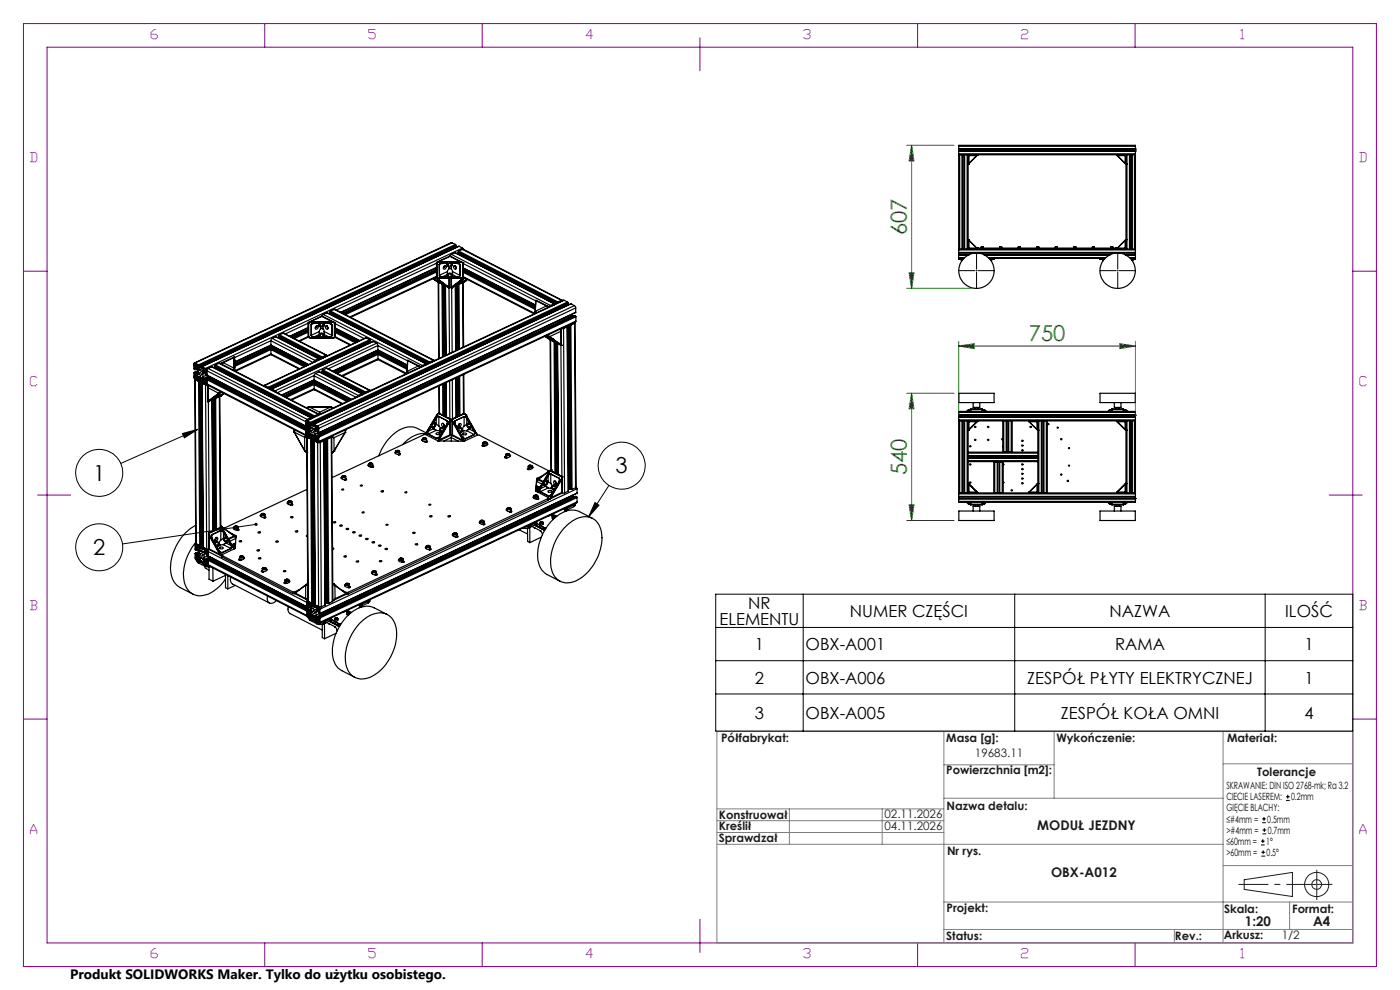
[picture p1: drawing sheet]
<svg xmlns="http://www.w3.org/2000/svg" width="297mm" height="210mm" viewBox="0 0 297 210" stroke-linecap="round" stroke-linejoin="round" font-family="sans-serif">
<defs><g id="words">
<g font-size="4.7" fill="#008000">
<text x="192.4" y="49.9" transform="rotate(-90 192.4 49.9)">607</text>
<text x="218.3" y="72.4">750</text>
<text x="192.4" y="100.8" transform="rotate(-90 192.4 100.8)">540</text>
</g>
<g font-size="4.7">
<text x="19.8" y="102">1</text>
<text x="130.6" y="100.4">3</text>
<text x="19.8" y="117.7">2</text>
</g>
<g font-size="3.5">
<text x="158.7" y="129.1">NR</text>
<text x="180.3" y="130.8">NUMER CZĘŚCI</text>
<text x="235.4" y="130.9">NAZWA</text>
<text x="272.7" y="130.9">ILOŚĆ</text>
<text x="152.6" y="132.6">ELEMENTU</text>
<text x="160.1" y="137.9">1</text>
<text x="170.9" y="137.9">OBX-A001</text>
<text x="236.5" y="137.9">RAMA</text>
<text x="276.7" y="137.9">1</text>
<text x="160.1" y="145">2</text>
<text x="170.9" y="145">OBX-A006</text>
<text x="217.9" y="145">ZESPÓŁ PŁYTY ELEKTRYCZNEJ</text>
<text x="276.7" y="145">1</text>
<text x="160.1" y="152.5">3</text>
<text x="170.9" y="152.5">OBX-A005</text>
<text x="225.1" y="152.5">ZESPÓŁ KOŁA OMNI</text>
<text x="276.7" y="152.5">4</text>
</g>
<text font-size="2.9" x="14.9" y="207.6">Produkt SOLIDWORKS Maker. Tylko do użytku osobistego.</text>
<g font-size="2.8" fill="#800080">
<text x="32" y="8.2">6</text>
<text x="78.2" y="8.2">5</text>
<text x="124.4" y="8.2">4</text>
<text x="170.5" y="8.2">3</text>
<text x="216.7" y="8.2">2</text>
<text x="263.2" y="8.2">1</text>
<text x="6.5" y="34.4">D</text>
<text x="288.5" y="34.4">D</text>
<text x="6.5" y="81.9">C</text>
<text x="288.5" y="81.9">C</text>
<text x="6.5" y="129.4">B</text>
<text x="288.5" y="129.4">B</text>
<text x="6.5" y="176.9">A</text>
<text x="288.5" y="176.9">A</text>
<text x="32" y="203.2">6</text>
<text x="78.2" y="203.2">5</text>
<text x="124.4" y="203.2">4</text>
<text x="170.5" y="203.2">3</text>
<text x="216.7" y="203.2">2</text>
<text x="263.2" y="203.2">1</text>
</g>
<g font-size="2.8" fill="#191924">
<text x="220.1" y="176">MODUŁ JEZDNY</text>
<text x="223" y="186">OBX-A012</text>
<text x="264.1" y="196.5">1:20</text>
<text x="278.6" y="196.5">A4</text>
</g>
<g font-size="2.5" fill="#191924">
<text x="153" y="157.5">Półfabrykat:</text>
<text x="200.7" y="157.5">Masa [g]:</text>
<text x="206.8" y="160.6">19683.11</text>
<text x="224.1" y="157.5">Wykończenie:</text>
<text x="260.3" y="157.5">Materiał:</text>
<text x="200.7" y="164.3">Powierzchnia [m2]:</text>
<text x="266.7" y="164.5">Tolerancje</text>
<text x="152.5" y="173.6">Konstruował</text>
<text x="187.6" y="173.5">02.11.2026</text>
<text x="200.8" y="171.9">Nazwa detalu:</text>
<text x="152.5" y="176">Kreślił</text>
<text x="152.5" y="178.5">Sprawdzał</text>
<text x="187.6" y="176">04.11.2026</text>
<text x="200.9" y="181.3">Nr rys.</text>
<text x="200.8" y="193.5">Projekt:</text>
<text x="259.7" y="193.6">Skala:</text>
<text x="274.1" y="193.6">Format:</text>
<text x="200.7" y="199.3">Status:</text>
<text x="249.3" y="199.3">Rev.:</text>
<text x="259.6" y="199.2">Arkusz:</text>
<text x="271.9" y="199.2">1/2</text>
</g>
<g font-size="2.1">
<text x="260.2" y="167.4">SKRAWANIE: DIN ISO 2768-mk; Ra 3.2</text>
<text x="260.2" y="172.1">GIĘCIE BLACHY:</text>
<text x="260.2" y="169.8">CIECIE LASEREM:</text>
<text x="273.9" y="169.8">0.2mm</text>
<text x="260.2" y="174.5">≤#4mm =</text>
<text x="260.2" y="176.9">&gt;#4mm =</text>
<text x="260.2" y="179.2">≤60mm =</text>
<text x="268.6" y="179.2">1°</text>
<text x="268.9" y="174.5">0.5mm</text>
<text x="268.9" y="176.9">0.7mm</text>
<text x="260.2" y="181.6">&gt;60mm =</text>
<text x="268.7" y="181.6">0.5°</text>
</g>
</g></defs>
<g fill="none" stroke="#000" stroke-width=".25">
<path d="M203.4 32.8h.2M203.4 32.6v.2M203.4 32v.1M203.4 31.6h.1M203.4 31v-.2h37.5v.2M203.4 32h.1M203.4 31v.6M203.4 31.6v.4M203.4 32.1v.5M203.4 32.8v20M203.4 32.6h37.5M203.4 32.1h37.5"/>
<path d="M203.4 32h37.5M203.4 31.6h37.5M203.4 31h37.5M203.6 32.8v20M203.6 32.8h.5M204.1 32.8h.1M204.1 32.8v20M204.2 32.8v20M204.2 32.8h.4M204.5 32.8v20M204.6 32.8h.1M204.6 32.8v20"/>
<path d="M204.6 32.8h.6M205.2 32.8h.2M205.2 32.8v20M205.4 34.8h.1M205.4 32.8v20M205.4 32.8h33.5M205.4 32.8l.2 .2M205.6 34.6l-.2 .2M205.6 34.6v.1M205.6 33v1.6M205.6 33h1.6M205.6 34.7l-.2 .1"/>
<path d="M207.2 33h.1M207.2 33l-1.6 1.6M207.2 33l-1.6 1.7M207.4 32.8l-.2 .2M207.4 32.8v.1M207.4 32.9l-.2 .1M207.4 32.8h.1M207.4 32.9h.1M236.9 32.9l.1 .1M236.9 32.8v.1M236.9 32.8l.2 .2M236.9 32.8h.1"/>
<path d="M236.9 32.9h.1M237 33l1.7 1.7M237.1 33h-.1M237.1 33h1.6M237.1 33l1.6 1.6M238.7 34.7l.1 .1M238.7 34.6v.1M238.7 34.6l.2 .2M238.7 33v1.6M238.8 34.8h.1M238.8 32.8l-.1 .2zM238.9 32.8h.2"/>
<path d="M238.9 34.8h.1M238.9 32.8v20M239.1 32.8v20M239.1 32.8h.5M239.6 32.8h.1M239.6 32.8v20M239.7 32.8v20M239.7 32.8h.4M240.1 32.8h.1M240.1 32.8v20M240.1 32.8h.6M240.7 32.8h.2"/>
<path d="M240.7 32.8v20M240.9 32.6v.2M240.9 32v.1M240.9 31.6h.1M240.9 32h.1M240.9 31v.6M240.9 31.6v.4M240.9 32.1v.5M240.9 32.8v20M92 59.1l.3 .1M92 59l.2 .2zM92 59.1h.1"/>
<path d="M92 59.1l.3 .2M92.1 59l.2 .2M92.3 59.4l.6 .4M92.3 58.9l.1 .1M92.3 59.4l-.4-.3 .6 .4M92.3 59.3l.6 .4M92.3 59.3v.1M92.3 58.9h.1M92.3 59v.3M92.4 58.9h.1M92.4 59l-.1 .2M92.4 59l.6 .4"/>
<path d="M92.4 59h.1M92.4 59l.4 .2M92.4 58.9v.1M92.5 58.9l-.1 .1M92.5 58.9l.4 .3M92.5 59.5l.4 .3M92.5 59.5h.1M92.6 55.7h.1M92.6 55.7v.1M92.6 58.6v.2M92.6 55.8h.1M92.6 58.6h.1"/>
<path d="M92.6 55.8v2.8M92.6 56.8l-20.2 9.5M92.6 57.3l-19.7 9.2M92.6 55.8l-21.2 9.9M92.6 56.7l-20.3 9.5M92.6 57.7l-19.3 9M92.6 57.5l-19.6 9.1M92.6 58.6l-18.4 8.6M92.6 57.1l-19.9 9.4M92.6 58.8l.5 .2M92.6 58.8h.1M92.6 58.8l-18.2 8.5"/>
<path d="M92.6 55.7v3.1M92.7 58.8l.4 .2M92.7 58.8h-.1M92.8 55.6l-.2 .1M92.8 59.2l2.4 1.7M92.9 59.2h-.1M92.9 59.2l2.3 1.7M92.9 59.7v.1M92.9 59.8h.1M92.9 59.8l2.3 1.2M92.9 59.7l1.8 1M92.9 59.3v.4"/>
<path d="M93 59.8l.1 16.3M93 59.4h.1M93 59.4l.6 .4M93.1 59.9l.1 16.1M93.1 59.5l.7 .5M93.1 55.6l-.4 .1M93.1 55.5v.1M93.1 55.5l-.3 .1M93.1 59.5l.2 .1M93.1 55.6h4.6M93.1 55.5l4.6 .1M93.1 59h.1"/>
<path d="M93.1 59h4.6M93.1 59.5h.1M93.2 56.1h.1M93.2 56.1v2.3M93.2 58.4l.2 .3 .4 .1M93.2 58.4h.1M93.2 58.4l.2 .2 .4 .1M93.2 59.7l.6 .3zM93.3 59.6h-.2l.7 .4M93.3 59.6h.1M93.3 59.6l.3 .2M93.3 59l-.4 .2"/>
<path d="M93.6 59.8h.1M93.7 59.9v.1M93.8 55.7l-.5 .2-.1 .2M93.8 55.8h-.3l-.3 .3M93.8 55.7v.1M93.8 55.8h1.1M93.8 58.7v.1M93.8 58.8h1.1M93.8 58.7h1.1M94 55.8l-.8 .3M94.3 56.4a.28 .28 0 0 1 .4 0 .28 .28 0 0 1-.1 .4 .32 .32 0 0 1-.5 .3 .32 .32 0 0 1 .1-.6zM94.3 56.7l-.2 .1"/>
<path d="M94.3 56.4l-.2 .5M94.3 56.5l-.1 .1M94.3 56.4l.4 .2M94.3 56.4h.1M94.9 55.8h.1M94.9 58.4h.1M94.9 58.4a.55 .55 0 0 1 .5-.5 .55 .55 0 0 1 .6 .5M94.9 58.7v.1M94.9 55.8v.4M94.9 58.4v.3M94.9 56.2a.5 .5 0 0 0 .5 .4 .5 .5 0 0 0 .5-.4M94.9 58.2l-1.1 .5"/>
<path d="M94.9 58.4a.48 .48 0 0 1 .5-.4 .48 .48 0 0 1 .5 .4M94.9 58.4v.4M94.9 57.6l-1.7 .8M95.1 56.1v.1M95.1 58.4h.1M95.2 57.1l-.3 .4v.9M95.2 57.1h.5M95.2 56.5v.6M95.2 59v1.9M95.4 59v2M95.4 54.3h.1M95.4 54.3l.1 .1"/>
<path d="M95.4 54.3l-2.6 1.3M95.5 54.4l-2.4 1.1M95.5 54.4l2.2 1.2M95.5 54.3v.1M95.5 54.3l2.5 1.3M95.7 59v2M95.7 57.1l.3 .5M95.7 56.5v.6M95.8 54l-.3 .3M95.8 54l21 10.8M95.8 59v1.9M95.9 55.8h.1"/>
<path d="M95.9 58.4h.1M95.9 55.8h1.1M95.9 55.8v.4M95.9 58.4v.4M95.9 56.1a.53 .53 0 0 1-.5 .5 .53 .53 0 0 1-.5-.5v.1M95.9 56.1v.1M95.9 51.5h-.2l-54.5 25.5M95.9 58.8h1.1M95.9 55.8v.3M95.9 51.5l-54.5 25.5M95.9 51.5l.7 .3M96 58.7l-.1 .1"/>
<path d="M96 55.8l-.1 .4M96 58.7l1 .1M96 58.4v.3M96 57.6v.6M96 57.6l1.6 .8M96 57.6v.8M96 58.2l1 .6M96 58.2v.5M96.2 56.6a.37 .37 0 0 0 .1 .4 .37 .37 0 0 0 .5 0v-.1M96.2 56.6v-.1a.37 .37 0 0 1 .5-.1 .37 .37 0 0 1 .1 .5M96.2 56.6l.4-.2 .2 .5M96.4 52.4v.2"/>
<path d="M96.4 52.6l-54.5 25.5M96.4 52.6h.1M96.5 53.6l21.1 10.8M96.5 53.6l-.7 .4M96.5 53.6l21 10.8M96.6 51.8l.1 .2M96.6 51.8l-54.5 25.6M96.6 56.7l.2 .1M96.7 56.5h-.1l.1 .1M96.7 52.2l-54.5 25.6M96.7 52v.2M96.7 52l-54.5 25.6"/>
<path d="M96.7 52.2l-54.5 25.5M96.9 55.8l.7 .4M97 55.8l.5 .1 .1 .3M97 55.8h.1M97 55.8l.4 .1 .2 .3M97 58.8h.1M97.2 53.6l20.9 10.8M97.2 53.4l21 10.8M97.2 53.4v.2M97.2 60h.1M97.2 53.6l-.3 .2M97.2 53.6l20.9 10.7"/>
<path d="M97.3 59.9h.1M97.3 53.3l-.1 .1M97.3 53.3l21.1 10.8M97.4 52.2l-54.6 25.6M97.4 52.2l-54.5 25.6M97.4 52.2l.7 .4M97.5 54v.1M97.5 54l20.4 10.4M97.6 56.2h.1M97.6 58.4h.1M97.6 58.4l-.2 .3-.4 .1M97.6 56.2v2.2"/>
<path d="M97.6 59l.4 .2M97.6 58.4l-.1 .3-.5 .1M97.6 53.9l-.1 .1M97.6 59.7l.3-.1-.7 .5M97.6 59.6h.1M97.6 59.7l-.3 .2M97.6 59.6l-.1 .1M97.7 55.6l.4 .2M97.7 55.6h.1M97.7 59h.1M97.7 55.6h.3M97.8 59.5l.1 .1"/>
<path d="M97.9 59.6l-.7 .5M97.9 59.4h.1M97.9 59.6h-.3M97.9 59.4l-.6 .5M98 55.6l.2 .1M98 59.2v.1M98 59.2l-2.2 1.7M98 59.3l-2.2 1.7M98.1 52.6l.3 .3M98.1 52.9h.2l21 10.8M98.1 52.6l-54.5 25.6M98.1 52.9l-.8 .4"/>
<path d="M98.1 52.9l21 10.8M98.1 58.8l-.4 .2M98.1 55.8h.1M98.1 58.8h.1M98.1 55.8v3M98.1 59.9l.1 13.8M98.2 55.7h.1M98.2 55.7v.2M98.2 58.8l-.5 .2M98.2 55.8v.1M98.2 55.7l-.1 .1M98.2 55.7v.1"/>
<path d="M98.2 55.9v2.8M98.2 58.7v.1M98.2 58.8h.1M98.2 55.9h.1M98.2 58.7h.1M98.2 56.9l15.4 7.9M98.2 57.3l15.4 7.9M98.2 58.8l15.1 7.8M98.2 55.9l15.4 7.9M98.2 56.8l15.4 7.9M98.2 57.7l15.4 7.9M98.2 57.5l15.4 7.9"/>
<path d="M98.2 58.7l15.3 7.8M98.2 57.1l15.4 7.9M98.2 59.8h.1M98.2 59.9l.2 13.7M98.2 59.2v.6M98.2 59.8l-1.8 .9M98.3 59.9h.1M98.3 59.9l-2.5 1.1M98.4 58.9l-.4 .3M98.4 58.9v.1M98.4 59l-.4 .3M98.4 59h.1"/>
<path d="M98.4 58.9h.1M98.5 59.1l-.6 .3M98.5 59.1h.1M98.5 58.9l-.1 .1M98.5 59h-.1M98.6 59l-.1 .1M98.7 59.6l-.4 .3M98.7 59.6h.1M98.7 59.1l.1 .1M98.8 59.4l-.6 .4M98.8 59.4h.1M98.8 59.2v.2"/>
<path d="M98.9 59.4l-.7 .4M98.9 59.2h-.1M99 59.2l-.2 .2M99.1 59.3l-.2 .1M99.1 59.3l-.4 .3M203.4 54.8h.5M203.4 54.8v.2h.5M203.4 52.8h.2M203.4 54.6v.2M203.4 54v.1M203.4 53.5v.1M203.4 52.8v.2"/>
<path d="M203.4 53v.5M203.4 53.6v.4M203.4 54.1v.5M203.4 54h2.2M203.4 53.5h37.5M203.4 53h37.5M203.4 53.6h37.5M203.4 54.6h1.2M203.4 54.1h2M203.6 52.8h.5M203.9 54.8h.5M203.9 55h.4"/>
<path d="M203.9 54.8v.2M203.9 55.2l.2 .1M203.9 55.2h.2M203.9 55v.2M204.1 52.8h.1M204.2 52.8h.4M204.6 52.8h.1M204.6 52.8h.6M205.2 52.8h.2M205.4 50.9l.2 .1M205.4 50.9h.1M205.4 50.8h.1"/>
<path d="M205.4 50.8v.1M205.4 52.8h2M205.4 50.8l.2 .2M205.6 52.6l-.2 .2M205.6 51v1.6M205.6 52.6h1.7M205.6 51l1.6 1.6M207.2 52.6l.2 .2M207.2 52.6h.1M207.3 52.6h.1M207.3 52.6v.1M207.4 52.6h.1"/>
<path d="M207.4 52.8h.1M207.4 52.6v.2M207.5 52.6v.2M207.5 52.6h29.2M207.5 52.8h29.2M208.2 52.4h.1M208.2 52.4h.4M208.2 52.4v.2M208.6 52.4v.2M208.7 54h26.8M208.9 54.1h26.5M209.7 54.6h24.9"/>
<path d="M209.9 54.8h.5M210 55h.4M210.2 55.2h.2M210.4 55.2l-.2 .1M210.4 55v.2M210.4 54.8h23.4M210.4 54.8v.2M210.9 54.8v.2h-.5M212.1 52.4h.4M212.1 52.4v.2M212.5 52.4v.2M216 52.4h.5"/>
<path d="M216 52.4v.2M216.4 52.4h-.4M216.4 52.4h.1M216.5 52.4v.2M220 52.4h.4M220 52.4v.2M220.3 52.4h-.3M220.4 52.4h.1M220.4 52.4v.2M223.9 52.4h.4M223.9 52.4v.2M224.3 52.4h-.4"/>
<path d="M224.3 52.4h.1M224.3 52.4v.2M227.8 52.4h.1M227.8 52.4h.4M227.8 52.4v.2M228.2 52.4v.2M231.7 52.4h.5M231.7 52.4v.2M231.8 52.4h-.1M231.8 52.4h.3M232.2 52.4h.1M232.2 52.4v.2"/>
<path d="M233.3 54.8v.2h.5M233.8 54.8h.6M233.8 55h.4M233.8 54.8v.2M233.9 55.2l.1 .1M233.9 55.2h.1M233.9 55v.2M235.7 52.4h.4M235.7 52.4v.2M236.1 52.4h-.4M236.1 52.4h.1M236.1 52.4v.2"/>
<path d="M236.7 52.6h.2M236.7 52.8h.2M236.7 52.6v.2M236.9 52.6h.1M236.9 52.8h.1M236.9 52.8h2M236.9 52.6h1.8M236.9 52.6v.2M237 52.6l-.1 .2M237 52.6h.1M237.1 52.6l-.2 .2M238.7 51h.1"/>
<path d="M238.7 51l-1.7 1.6M238.7 54h2.2M238.7 52.6l.1 .2zM238.7 51v1.6M238.7 51l-1.6 1.6M238.8 50.8l-.1 .2M238.8 50.8l.1 .1M238.8 50.8h.1M238.8 54.1h2.1M238.9 52.8h.2M238.9 50.9l-.2 .1M238.9 50.9h.1"/>
<path d="M239.1 52.8h.5M239.6 52.8h.1M239.6 54.6h1.3M239.7 52.8h.4M239.8 54.8h.6M240 55h.4M240.1 52.8h.1M240.1 52.8h.6M240.2 55.2h.1M240.3 55.2l-.1 .1M240.3 55v.2M240.4 54.8h.5"/>
<path d="M240.4 54.8v.2M240.7 52.8h.2M240.9 54.8v.2h-.5M240.9 54.6v.2M240.9 54v.1M240.9 53.5v.1M240.9 52.8v.2M240.9 53v.5M240.9 53.6v.4M240.9 54.1v.5M41.2 79.8l.5 .1v.6M41.2 77.3l.2-.1 .3 .1v.5"/>
<path d="M41.2 77.6l.1 .1M41.2 79l-.1 1.1 .3 .4M41.2 79.8l.1 .3M41.2 77.3v.3M41.2 79l.2 .1M41.3 79.3h.1M41.3 79.3l.2 .3M41.3 78l.1-.1 .4 .3M41.3 78v.1M41.3 77.7l.4 .1M41.3 78.1l.1 .1M41.3 79.3l.1 .1"/>
<path d="M41.3 79.7l-.1 .1M41.4 79.1l.1 .1M41.4 78.2h.1M41.4 77l-.3 .2v1l.3 .1M41.4 77l.7 .4M41.4 78.2v.1M41.4 77.2l-.2 .1M41.5 79.3l-.1 .1M41.5 79.2v.1M41.5 79.6v.1M41.5 77.9l-.2 .1M41.6 78l-.3 .1"/>
<path d="M41.6 78l-.2 .2M41.6 79.9l-.3 .2M41.7 77.8h.1M41.7 77.5l-.4 .2M41.7 77.4l-.5 .2M41.7 78.1l-.3 .1M41.8 78.2l.2 .5v.7l-.3 .3h-.2M41.8 78.2l-.4 .2M41.8 78.2l-.4 .1M41.8 77.6l.1-.1 .1 .2h.2M41.8 77.7l.1 .4M41.8 77.6v.1"/>
<path d="M41.9 80l-.1 .2M41.9 78.1l.1 .2M41.9 78.7l-.7 .3M41.9 79.5l-.4 .2M42 79.1l-.6 .3M42 79l-.5 .2M42 78.8l-.6 .3M42 79.1l-.5 .2M42 79.4l-.5 .2M42 79.9h.3l.5 .2M42 78.3l.3 .2M42 79.9l-.1 .1"/>
<path d="M42 77.5l-.2 .1M42 77.6l-.2 .1M42.1 79.9h-.1M42.1 77.4l.1 .2M42.2 79.9l-.3 .1M42.2 77.6v.1M42.3 78.5l.5 .3M42.3 79a.33 .33 0 0 1 .4 .2 .33 .33 0 0 1-.2 .4l-.2-.2zM42.4 79.9l-.6 .3M42.8 77.9l-.8 .4M42.9 77.8l-.1 .3 .1 .1M42.9 77.8l.7 .4"/>
<path d="M42.9 78.2l-.6 .3M43 78.2h-.1M43 78.2l.1-.1-.1 .1M43 78.1v.1M43 78l.1 .1a.46 .46 0 0 1-.1 .7h-.2M43 78v.1M43 79.9l.1 .4M43 79.3v.6M43.1 79l-.1 .3M43.1 78.6l-.3 .2M43.2 78.9l.4 .1 .1 .3M43.2 78.9l-.1 .1"/>
<path d="M43.2 78.9h.1M43.3 78.7h.1M43.3 78.2v.5M43.3 78.2l.4 .2v.5M43.3 78.2h.1M43.3 78.7l.4 .2M43.4 78.2h-.1M43.4 78.9l-.3 .1M43.6 78.2l.3 .4M43.6 79.3v.3l.3-.1M43.6 79.3h.1M43.6 79.3l.1-.1-.1 .1"/>
<path d="M43.6 79l-.6 .3M43.7 78.9h.1M43.7 78.5l-.4 .2M43.7 79.3h.1M43.7 79.6l-.7 .3M43.7 78.6l-.4 .1M43.9 78.6v.9M43.9 78.6l21 10.9M43.9 79.5l21 10.9M43.9 79.6h-.1M44.2 78.2l-.3 .4M44.2 78.2l21 10.8"/>
<path d="M44.2 79.8l-1.1 .5M44.4 79.9l-.8 .3M44.6 80l-.8 .3M44.9 77.8l21.1 10.8M44.9 77.8l-.7 .4M44.9 77.8l21 10.8M45.6 77.8l20.8 10.7M45.6 77.6l21 10.8M45.6 77.6v.2M45.6 77.8l-.3 .2M45.6 77.8l20.9 10.7M45.7 77.4l-.1 .2"/>
<path d="M45.7 77.4l21 10.8M45.9 78.1v.1M45.9 78.1l20.4 10.5M46 78l-.1 .1M46.5 77.1l.1-.1 21.1 10.9M46.5 77.1l-.8 .3M46.5 77.1l21 10.8M47 77l-.2 .1M47 77h.1M47.3 76.9l-.4 .3M47.3 76.9l-.3 .1M47.3 76.9l2.3 1.2"/>
<path d="M49.5 78.5l.1 .1M49.6 78.1v.4M49.6 78.1h.1M49.6 78.5h.1M49.6 78.6h.1M49.6 78v.6M49.6 78h.1M49.6 77.8h.1M49.7 77.9l-.1 .2M49.7 77.3v.6M49.7 77.2v.7zM49.7 75.8v.1"/>
<path d="M49.7 77.3h.1M49.7 77.8v.3v-.2M49.7 77.4h.1M49.7 75.8h.1M49.7 77.8l-.1-.4v.6M49.7 75.8l-2.4 1.1M49.7 75.8l-.1 2.3M49.7 76.4v.1M49.7 76.4h.1M49.7 76.5h.1M49.7 76.3v.1M49.7 76.4v.9"/>
<path d="M49.7 75.8v-.1l-2.7 1.3M49.7 75.9l-.1 2.2M49.7 76.5v2.2v-2.2M57.5 73.2v.1M57.5 75.1l.1 .2 5.8 3M57.5 75.1l-7.7 3.6-.1-2.9M57.5 73.3l-7.8 3.6M57.5 72.3v.9M57.5 74.1v1M57.5 72.3l8.9 4.6M57.5 73.2l8 4.1M57.5 74.1l7 3.7"/>
<path d="M57.5 75.1l6.1 3.1M57.5 72.3l-7.8 3.6M57.5 73.2l-7.8 3.6M57.5 74.1l-7.8 3.6M57.5 73.3l7.9 4.1M57.5 75.2l-7.5 3.6M57.6 74l-.1 .1M57.6 74l7.2 3.7M57.7 73.9l7.2 3.7zM57.7 73.9l-.1 .1M57.7 71.8l-.2 .5M57.7 71.8l9.1 4.6"/>
<path d="M57.8 73.4l-8.1 3.8M58 73.5l-8.3 3.9M58.1 73.6l-8.4 3.9M58.2 73.9l-.1 .2M58.2 73.9l7 3.6M58.3 73.8l-.4 .2M58.3 73.7l-.1 .2M58.5 71.4l9.1 4.7M58.5 71.4l-.8 .4M59.2 71.4v.1M59.2 71.4l9 4.7M59.2 71.5l-.3 .1"/>
<path d="M59.2 71.3l9.1 4.6M59.2 71.3v.1M59.3 71l-.1 .3M59.3 71l9.1 4.7M59.5 71.8v.1M59.5 71.8l8.5 4.3M59.6 71.6l-.1 .2M60.1 70.7l9.2 4.6M60.1 70.7l9 4.6M60.1 70.7l-.8 .3M62.1 71.6l3.3-1.5-3.3 1.5M65.4 71.4v.1"/>
<path d="M65.4 68.6h.1M65.4 71.4h.1M65.4 68.6v2.8M65.4 69.5l-3.9 1.9M65.4 68.5l-4.9 2.3M65.4 69.5l-3.9 1.8M65.4 70.4l-3 1.4M65.4 70.2l-3.2 1.5M65.4 71.4l-2 .9M65.4 69.8l-3.6 1.7M65.4 68.4h.1M65.4 68.4v.2"/>
<path d="M65.4 71.5l.5 .2M65.4 71.5h.1M65.4 68.5h.1M65.4 68.5v.1M65.4 68.4l.1 .1M65.4 68.4v.1M65.4 71.5l-1.8 .9M65.4 68.5v3M65.5 71.5l.4 .2M65.5 71.5h-.1M65.5 68.5v3M65.6 68.3l-.2 .1"/>
<path d="M65.9 68.3l-.4 .2M65.9 68.2v.1M65.9 68.2l-.3 .1M65.9 71.7h.1M65.9 71.7h4.6M65.9 68.3h4.6M65.9 68.2l4.6 .1M66 71.1l.1 .3 .5 .1M66 68.9h.1M66 71.1h.1M66 71.1l.2 .3 .4 .1M66 68.9v2.2"/>
<path d="M66.6 68.5l-.5 .1-.1 .3M66.6 68.5l-.3 .1-.3 .3M66.6 71.5h.1M66.6 68.5h.1M66.6 68.5h1.1M66.6 79.7v.9M66.6 71.5h1.1M66.6 79.7l8.9 4.6M66.6 79.6l-7.8 3.7M66.7 76.8h.1M66.8 68.5l-.8 .4M66.8 76.4l-.3 .4"/>
<path d="M66.9 79.2l-.3 .5M66.9 79.2l9.1 4.7M67 69.3l.1-.1-.2 .1M67 69.2l.1-.1a.28 .28 0 0 1 .4 .1 .28 .28 0 0 1 0 .4l-.2 .2a.28 .28 0 0 1-.4-.1 .28 .28 0 0 1 0-.4zM67.1 76.5l-.4 .3M67.1 76.5h.1M67.1 69.4l-.2 .1M67.1 69.1h.1M67.2 69.1l-.3 .5M67.2 69.1l.3 .2M67.3 76.4h.1M67.4 76.3l.1 .1"/>
<path d="M67.4 76.3l-.1 .2M67.5 76.4h.1M67.6 76.1l.1 .2M67.6 76.1l-.8 .3M67.7 68.5h.1M67.7 68.9a.56 .56 0 0 0 .5 .4 .56 .56 0 0 0 .6-.4h-.1M67.7 68.9h.1M67.7 68.5v.4M67.7 78.9l9.1 4.6M67.7 71.1h.1M67.7 71.1a.53 .53 0 0 1 .5-.4 .53 .53 0 0 1 .6 .4M67.7 71.5h.1"/>
<path d="M67.7 71.1v.4M67.7 78.9l-.8 .3M67.7 76.2h.1M67.7 71l-1.1 .5M67.7 68.9a.48 .48 0 0 0 .5 .4 .48 .48 0 0 0 .5-.4M67.7 71.1a.5 .5 0 0 1 .5-.4 .5 .5 0 0 1 .5 .4M67.7 70.3v.8M67.7 70.3l-1.7 .8M67.9 68.9h.1M67.9 71.1h.1M68 69.8l-.3 .5M68 69.8h.5"/>
<path d="M68 69.3v.5M68.2 67.1h.1M68.2 67.1l-2.6 1.2M68.3 75.9v.1M68.3 67.1l-2.4 1.1M68.3 67.1l2.2 1.2M68.3 67.1h.1M68.3 67.1l2.5 1.2M68.4 78.8l8.9 4.7M68.4 75.7l-.1 .2M68.4 78.7v.1M68.4 78.7l9 4.7"/>
<path d="M68.4 78.8l-.4 .2M68.5 75.9h.1M68.5 78.5l-.1 .2M68.5 75.8h.2M68.5 75.8v.1M68.5 78.5l9 4.6M68.5 69.8l.3 .5M68.5 69.2v.6M68.6 66.7l-.3 .4M68.6 66.7l21 10.8M68.7 68.5l.1 .4M68.7 68.5h1.1"/>
<path d="M68.7 68.5v.4M68.7 71.1h.1M68.7 79.2v.1M68.7 71.5l1.1 .1M68.7 79.2l8.4 4.3M68.8 71.5h-.1M68.8 71.1l-.1 .4M68.8 71.5h1M68.8 79.1l-.1 .1M68.8 70.3v.7M68.8 70.3l1.6 .8M68.8 70.3v.8"/>
<path d="M68.8 71l1 .5M68.8 71v.5M69 69.3a.39 .39 0 0 0 .2 .4 .39 .39 0 0 0 .4 0v-.1M69 69.3v-.1a.31 .31 0 0 1 .4-.1 .31 .31 0 0 1 .2 .4v.1M69 69.3l.4-.2 .2 .5M69.1 75.5l.1 .1M69.1 75.3l.3 .2M69.1 75.3l-.7 .4M69.3 78.1l9.2 4.7M69.3 78.1l-.8 .4M69.3 78.1l9 4.7M69.3 75.6l-.5 .1"/>
<path d="M69.4 66.3l21 10.8M69.4 66.3l-.8 .4M69.4 66.3l20.9 10.9M69.5 69.4l.1 .1M69.5 69.3l-.1-.1 .1 .1M69.7 68.5l.7 .4M69.8 68.5l.4 .1 .2 .3M69.8 68.5h.1M69.8 68.5l.4 .2 .2 .2M69.8 71.5v.1M70 66.3l.1 .1M70 66.3l20.9 10.8"/>
<path d="M70 66.2l21.1 10.8M70 66.2v.1M70 66.4l-.3 .1M70.1 66l-.1 .2M70.1 66l21.1 10.8M70.4 68.9v2.3M70.4 66.7l-.1 .1M70.4 66.7l20.3 10.5M70.4 71.1v.1M70.4 71.1l-.1 .3-.5 .1M70.4 66.6v.1M70.4 71.2l-.1 .2-.5 .2"/>
<path d="M70.5 68.3l.4 .2M70.5 68.3h.1M70.5 68.3l.5 .2M70.5 71.7h.1M70.9 65.6h.2l21 10.8M70.9 65.6l-.8 .4M70.9 65.6l21 10.8M70.9 71.6l-.4 .1M70.9 68.5h.1M70.9 71.6h.1M70.9 68.5v3.1M71 68.5h.1"/>
<path d="M71 68.5v.1M71 68.5h-.1M71 68.5v3M71 71.6l-.5 .1M71 71.5v.1M71 71.5l-.1 .1M71 71.4v.1M71 71.5h.1M71 68.6h.1M71 68.6v2.8M71 69.6l5.3 2.7M71 69.5l5.3 2.7"/>
<path d="M71 70.1l4.7 2.4-4.7-2.4M71 71.5l3.3 1.7M71 68.6l6.3 3.2M71 70.5l4.4 2.2M71 70.2l4.6 2.4M71 69.8l5 2.6M71 71.4h.1M71 71.4l3.4 1.7M77.7 71.7l-21.7 10.1M77.7 71.7l-21.5 10.1M77.7 71.7l.7 .4M78.1 72.6l.1 .2"/>
<path d="M78.2 72.8h.1M78.2 72.8l-20.9 9.7M78.4 72.1l.1 .1M78.4 72.1l-21.5 10.1M78.5 72.5l.3 .1M78.5 72.4l-21.4 10.1M78.5 72.2l-21.5 10.1M78.5 72.2v.2M78.5 72.4l-21.4 10M79.2 72.5l-21.6 10M79.2 72.5l.7 .3M79.3 74.7l.1 .3"/>
<path d="M79.4 74.8l.4 .2M79.4 75l.1 .1M79.4 75l-8.4 3.9M79.5 74.6l6.9 3.5M79.7 74.5l6.7 3.5M79.9 72.8l.3 .5M79.9 74.9h.1M79.9 72.8l-21.5 10.1M79.9 74.4l6.5 3.3M79.9 74.9l-8.7 4.1M79.9 74.9l.2 .1M80.1 75l.1 .2"/>
<path d="M80.1 75l-8.8 4.1M80.2 74.3l-9.5 4.5M80.2 74.3l6.2 3.2M80.2 76.3l5.9 3M80.2 73.3v.9M80.2 73.3l-10.6 4.9M80.2 73.3l6.3 3.2M80.2 74.2v.1M80.2 76.1l-.1 .2-7.4 3.5M80.2 75.2v.9M80.2 74.2l-9.6 4.5M80.2 75.2l-8.7 4"/>
<path d="M80.2 76.1l-7.7 3.6M80.2 74.2l6.2 3.2M80.2 75.2l6.2 3.1M80.2 76.1l6.1 3.1M86.3 78.8v.4M86.3 78.8h.1M86.3 79.2h.1M86.4 78.8l-.1 .4M86.4 78.8h-.1M86.5 76.5l-.2 2.3M86.5 76.5h.1M86.5 76.5l-.1 2.3"/>
<path d="M86.5 76.5l2.2 1.1M86.5 76.4v.1M86.5 76.4l2.5 1.3M88.7 77.6l.5 .3-.2-.2M88.7 77.6l.3 .1M88.7 77.6l-2.3 1.2M89.6 77.5l-.3 .3M89.9 77.6l-.4 .1M89.9 77.6h.1M90.2 77.4h.1M90.3 77.2h.2M90.3 77.2l-.7 .3"/>
<path d="M90.5 77.2v.1M91.1 77h.1M91.2 76.8l-.1 .2M91.3 76.9h.1M91.9 76.6h.1M91.9 76.4l.3 .1M91.9 76.4l-.7 .4M92 76.6l-.4 .2M93.8 60.2l.1 15.5M93.8 60h.1M93.8 60l.9 .6M93.8 60l.3 .2"/>
<path d="M94 60.4l.1 15.2M94.1 60.5l.1 15M94.3 60.5v15M94.6 75.3l-.1-14.7v14.8M94.7 60.6l.1 .1M94.7 60.6l.1 .1h-.1M94.7 60.6h.1M94.7 60.6v.1M95.2 60.9v.1M95.2 60.9h.1M95.2 60.9l.2 .1M95.2 61h.1"/>
<path d="M95.2 61l.2 14M95.3 61h.1M95.4 61h-.1M95.7 61h.1M95.8 61h.1M95.8 60.9v.1M95.8 60.9l-.1 .1M95.8 61l.1 13.7M96.3 60.6l-.1 .1h.2M96.3 60.6h.1M96.4 60.7h-.2M96.4 60.7h.1"/>
<path d="M96.4 60.6v.1M96.6 60.7l.1 13.7M96.6 60.6l.1 13.8M96.8 60.6v13.7M96.9 60.2h.1M96.9 60.2l-.6 .4M96.9 60.5l.1 13.7M97 60.5l.1 13.7M97.1 60l.6-.3zM97.2 60.4l.1 13.7M97.2 60.1h.1M97.2 60.1l-.3 .1"/>
<path d="M97.3 79.9l.1 8.3M97.4 60.3l.1 13.7M97.5 79.8l.1 8.3M98.3 79.5v8.3M98.4 79.4l.1 8.3M113.5 66.1v.4M113.5 66.1h.1M113.5 66.5h.1M113.6 66v.5M113.6 66l-.1 .1M113.7 63.8h.1M113.7 63.8l-.2 2.3"/>
<path d="M113.7 63.8l2.2 1.1M113.7 63.7v.1M113.7 63.7l2.5 1.3M115.6 71.3l.6 .5M115.7 71.3l.3 .3M115.8 71.3l.2 .1M115.8 71.3h.1M115.8 71.3l.1 .1-.1-.1M115.8 71.3l.3 .2M115.9 71.3l.1 .1M115.9 64.9l.5 .2M115.9 64.9l.3 .1"/>
<path d="M115.9 64.9l-2.3 1.1M116 71.6l.7 .4M116.1 71.5l.6 .5M116.1 71.5l-.1 .1M116.1 71.3v.2M116.2 71.1h.1M116.1 71.2l-.1 .2M116.1 71.2l.7 .4M116.1 71.2h.1M116.2 71.2l.4 .2M116.2 71.1v.1M116.2 71.2l-.2-.1 .2 .1"/>
<path d="M116.2 71.1l.4 .3M116.2 65l.2 .1M116.2 71.8l.4 .2M116.2 71.8h.1M116.6 71.4l2.3 1.8M116.6 71.4h.1M116.6 72h.1M116.6 72l2.4 1.2M116.6 71.4l2.4 1.7M116.6 71.5l.1 .5M116.7 72h.1M116.7 72l1.7 .9"/>
<path d="M116.7 72.1l.2 27.8M116.8 64.8l-.3 .3M116.8 71.6l.6 .4M116.8 72.1l.2 27.8M116.9 71.7l.6 .5M116.9 71.7l.2 .1M116.9 71.7h.1M117 71.9l.6 .3zM117.1 71.9l-.2-.1 .6 .4M117.1 71.8v.1M117.1 64.8l-.4 .2M117.1 64.8h.1"/>
<path d="M117.1 71.8h.1M117.1 71.9l.3 .1M117.4 64.7h.1M117.5 72.1v.1M117.5 72.2h.1M117.5 64.4l.2 .1M117.5 72.2l.9 .6M117.5 64.4l-.7 .4M117.5 72.5l.2 27.8M117.7 64.5h.1M117.8 72.6l.1 27.8M117.9 72.7l.2 27.8"/>
<path d="M118 72.7l.2 27.9M118.2 64.2v.1M118.2 72.8l.2 27.9M118.3 72.8l.1 27.9M118.3 72.9l.2 27.8M118.4 64.1l-.2 .1M118.4 72.8l.1 .1M118.4 72.8l.2 .1h-.2M118.4 72.8h.1M118.4 72.9h.1M118.4 72.8v.1M118.5 64.2h.1"/>
<path d="M118.9 73.2h.1M119 70.3v-.5l.1 3.4M119 70.3l-2.4 1.1M119 70.3v2.8M119 73.1l-.1 .1M119 73.1l.1 .1M119 73.2l.2 27.9M119 73.3h.1M119 73.2v.1M119.1 63.9h.1M119.1 73.2l-.1 .1M119.1 63.8h.1"/>
<path d="M119.1 63.8l-.3 .2M119.1 63.7h.2M119.1 69.9l-.1 .4M119.1 63.7l-.7 .4M119.3 69.6v.1M119.6 69.7h-.5M119.6 69.7l.2 34.9M119.7 63.7l-54.7 25.5M119.7 69.5h.1M119.7 63.7l-54.5 25.5M119.7 63.7l.7 .4M119.7 69.5l-.5 .1"/>
<path d="M119.9 69.3h.1M120 69.3h-.1M120 69.3h.1M120.1 64.7l.1 .1M120.2 64.8l-54.5 25.5M120.2 64.8v.1M120.2 69.2l.1 .1M120.3 69.3l-.7 .4M120.3 69.3l.2 34.9M120.4 69.3l.1 34.9M120.4 64.1l.1 .2M120.4 64.1l-54.5 25.5"/>
<path d="M120.5 69.1l.2 34.3M120.5 64.4l-54.6 25.6M120.5 64.3l-54.5 25.5M120.5 64.4l-54.5 25.5M120.5 64.3v.1M120.7 69l.3 34.7M120.8 68.9l.2 34.8M120.8 68.9l.1 .1M120.9 69h.2M120.9 69l.2 34.8M121 68.8h.1M121.1 69l.3 34.8"/>
<path d="M121.1 64.4l-54.5 25.6M121.1 64.4l.7 .4M121.1 68.8h.1M121.2 68.7l-.1 .1M121.3 66.7l.1 .2M121.4 68.6h.1M121.4 66.9l-54.5 25.6M121.4 66.9l.1 .2M121.4 68.6v.1M121.5 68.6h.1M121.7 68.5l-.2 .1M121.7 68.5h.1"/>
<path d="M121.8 68.4l-.1 .1M121.8 64.8l.3 .5M121.8 64.8l-54.5 25.6M121.9 68.6l-.8 .4M121.9 68.6l.2 34.9M121.9 66.9l-54.6 25.6M121.9 66.9l-54.5 25.6M121.9 66.9l.2 .1M122 68.4l-.1 .2M122 68.5l.2 34.8-.1 .2M122.1 67l.1 .2M122.1 67l-54.6 25.6"/>
<path d="M122.1 66.2v.1M122.1 66.2l-54.5 25.7M122.1 65.3l-54.5 25.6M122.1 65.3v.9M122.2 68.1l-.1 .2-54.6 25.6M122.2 67.2v.9M122.2 67.2l-54.6 25.5M122.2 68.1l-54.6 25.6M41.3 80.1l.1 .3M41.3 80.4l.3 34.9M41.4 80.5h.1M41.4 80.5l.7 .4"/>
<path d="M41.4 80.5l.2 34.8M41.4 80.4l.3 .1M41.7 80.5h.1M41.7 80.2l-.3 .2M41.8 80.3l.2 .3M41.8 80.2v.1M42 80.6h.1M42.1 80.5l-.1 .1M42.1 80.5h.1M42.1 80.9h.2M42.1 80.9l.3 34.8M42.2 80.5v.1"/>
<path d="M42.2 80.8l-.1 .1M42.2 80.6v.2M42.3 80.9l.3 34.8M42.5 80.7l-.2 .2M42.5 80.8l.2 34.9M42.5 80l-.7 .3M42.6 80.7l.2 34.6M42.7 80.1l-.6 .4M42.8 80.1l.2 .3M42.8 80.1l-.7 .4M42.8 80.6v.2l.3-.1-.2 .1M42.8 80.2l-.6 .3"/>
<path d="M42.8 81.2l.3 34.1h-.3M42.9 80.8v.5M42.9 80.8l.1 .1M42.9 81.3l.2 34.8M42.9 81.3l.7 .3M42.9 80.3l-.7 .3M43 80.9v.1M43 81.1v.1M43 80.4l.2 .3v.4l-.2 .1M43 81v.1M43 80.4l-.8 .4M43 80.5l-.8 .4"/>
<path d="M43.1 80.3l.2 .2M43.2 80.9l-.2 .1M43.2 81.1l-.2 .1M43.2 80.8l-.2 .1M43.2 81l-.2 .1M43.3 80.5l.2 .2M43.3 81.3h.1M43.3 80.8l.4 .2v.4l-.1 .1M43.3 80.8v.5M43.3 80.8h.1M43.4 81.3l.2 .2M43.5 80.7h.1"/>
<path d="M43.6 80.3l.1 .3-.1 .1M43.6 80.3h.2M43.6 80.3l-.3 .2M43.6 81.6l.5 .1M43.6 81.6l.3 34.9M43.7 80.7h-.1M43.7 80.6l-.2 .1M43.7 81.4l-.1 .1M43.7 81.1l-.4 .2M43.7 81.2l-.3 .1M43.8 80.3l.1 .2M43.9 81.6l-.1 .1"/>
<path d="M43.9 81.4l-.1 .2h-.2M43.9 81.4l.1 .3 20.9 10.7M43.9 80.5v.9M43.9 80.5l21 10.8M43.9 81.4l21 10.8M44 80.3l-.1 .2M44 80.3l21 10.8M44.1 85.2h.1M44.1 81.9l.1 .4M44.1 81.7v3.5M44.1 80.2l21.1 10.9M44.1 80.2l-.1 .1"/>
<path d="M44.1 80.2l21 10.9M44.2 85.2h.1M44.2 85.1h.1M44.2 81.7v.6M44.2 85.1l-.1 .1M44.2 82.3l2.2 1.1M44.2 82.3v2.8M44.2 85.2l.2 27.8M44.2 85.1v.1M44.7 84.8h.1M44.7 80.3v-.2l-.4 .2M44.7 80.3l-.1 .2"/>
<path d="M44.7 80.3l20.8 10.7M44.7 84.8l-.1 .1h.1M44.8 84.8l-.1 .1M44.8 84.8h.1M44.9 84.8l.3 27.9M45 84.8l.2 27.9M45.2 84.8l.1 27.8M45.3 84.4h.1M45.3 84.4l-.6 .4M45.4 84.6l.2 27.9-.3-27.8M45.5 84.2l.6-.3zM45.5 84.6l.2 27.8"/>
<path d="M45.6 84.2h.1M45.6 84.2l-.3 .2M45.6 84.1v.1M45.7 84h.1M45.8 84.4l.1 27.9M46 83.9l.2-.1-.6 .4M46 83.8v.1M46 83.9l-.3 .1M46 83.8h.1M46 83.8h-.1M46.2 83.6v.1M46.2 83.7l-.6 .5"/>
<path d="M46.2 83.6h.1M46.2 83.7l-.2 .1M46.2 83.6l-.5 .4M46.4 83.4h.1M46.4 83.4l-2.2 1.7M46.5 84.1l.2 27.9M46.6 84h.1M46.6 84.1l.2 27.8M46.6 84l-1.9 .9M46.6 84l-1.8 .8M46.6 83.4v.6M46.7 84h.1"/>
<path d="M46.7 84l-2.5 1.2M46.8 83.1l-.4 .3M46.8 83.1v.1M46.8 83.1h.1M46.8 83.2l-.4 .2M46.8 83.2h.1M46.9 83.2l-.7 .4M46.9 83.2h.1M46.9 83.1l-.1 .1M47 83.2h-.1M47.1 83.8l-.4 .2M47.1 83.8h.1"/>
<path d="M47.1 83.3l.1 .1M47.2 83.6l-.6 .4M47.2 83.6h.1M47.2 83.4v.2M47.3 83.6l-.7 .4M47.3 83.3l-.1 .1M47.3 83.4h-.1M47.4 83.4l-.2 .2M47.5 83.4l-.2 .2M47.5 83.5l-.4 .3M56.1 81.9l.3 .2M56.2 81.8h-.2"/>
<path d="M56.2 81.8l.7 .4M56.2 81.9v.1M56.7 82.2l.1 .1M56.9 82.2l.1 .1M57 82.3v.1M57.5 82.6h.1M57.6 82.5l-.1 .1M57.6 82.5l.8 .4M57.8 82.8h.1M58.1 82.9l.4 .2M58.1 82.9h.1M58.4 82.9l.2 .3"/>
<path d="M62.3 91.1l.1 .5M62.3 91.1h.1M62.4 91.1v.5M62.4 91.6h.1M62.4 91.6l2.2 4M62.4 91.6l2.2 1.2M64.6 95.6l.5 .3M64.6 95.6h.1M64.6 92.8v2.8M64.9 92.2l.3 .5M64.9 90.4l.3 .1M64.9 89.5v.9"/>
<path d="M64.9 91.3v.9M65 89.5l.2-.1 .2 .2v.5M65 89.8v.1M65 91.3h-.1M65 91.1l-.1 .2M65 92.5l-.4 .3M65 89.5v.3M65 91.3h.1M65 92h.1M65 92.3l.2 .3M65 91.6l.2 .3M65 90.3a.26 .26 0 0 1 .3-.2 .26 .26 0 0 1 .2 .3"/>
<path d="M65 90.3h.1M65 92.6l-.4 .2M65 92v.3M65 89.9l.4 .2M65.1 95.9h.1M65.1 92.6l.3 35M65.1 91.5l-.1 .1M65.1 92l.3 .1M65.1 91.5l.1 .1M65.1 90.3l.1 .1M65.1 86.5h.1M65.1 91.3l.1 .1"/>
<path d="M65.1 91.1h.1M65.1 92.7h.1M65.1 91.1h-.1M65.2 91.6h.1M65.2 90.4h.1M65.2 89.2h-.2l-.1 .3M65.2 89l-.3 .4M65.2 92.7l.7 .4M65.2 92.7l.2 34.9M65.2 92.6l.2 .1M65.2 89.2l.7 .4M65.2 90.4v.1"/>
<path d="M65.2 91.4v.2M65.2 91.9h.1M65.2 89.4l-.2 .1M65.2 90.2l-.2 .1M65.3 90.2l-.2 .1M65.4 92.1l-.4 .2M65.4 90.5l.3 .2M65.4 92.1v.6M65.4 90.3l-.2 .1M65.4 92.7h.1M65.4 90.1h.1M65.4 89l-.3 .2"/>
<path d="M65.4 89h.1M65.4 89.7l-.4 .2M65.4 89.6l-.4 .2M65.4 92.4l-.2 .2M65.5 90.4l.2 .4v.8M65.5 90.4l-.3 .1M65.5 89.8l.2-.1 .2 .3M65.5 89.9l.2 .4M65.5 90.4l-.3 .2M65.5 89.8v.1M65.6 86.3l-.5 .2M65.6 86.3h.1"/>
<path d="M65.6 92.5l.2 .3M65.6 92.4v.1M65.6 86.3l4.5 .1M65.6 86.3l2.2 1.1M65.7 90.3l.1 .2M65.7 92.2l-.1 .2M65.7 91.6l-.2 .3h-.2M65.7 91.3l-.5 .3M65.7 90.9l-.8 .3M65.7 91.7l-.4 .2M65.7 91.2l-.5 .2M65.7 91l-.6 .3"/>
<path d="M65.7 90.9l-.7 .4M65.7 91.6l-.5 .3M65.8 92.1l.7 .2M65.8 90.5l.2 .2M65.8 92.1l-.1 .1M65.8 88.9h.1M65.8 89.7l-.3 .1M65.8 89.8l-.3 .1M65.8 92.8h.1M65.8 92.7v.1M65.8 92.7h.1M65.8 92.1h.1"/>
<path d="M65.9 89.6l.1 .2M65.9 93.1h.2M65.9 93.1l.2 34.8M65.9 92.1l-.2 .1M65.9 92.7l.1 .1M65.9 88.6l.1 .1M65.9 88.6l-.7 .4M66 89.9l-.1 .1M66 89.8v.1M66 93l-.1 .1M66 92.8v.2M66 90.7l.5 .3"/>
<path d="M66 88.7h.1M66.1 91.2h.1a.3 .3 0 0 1 .3 .3 .3 .3 0 0 1-.3 .3l-.2-.3zM66.1 93.1l.2 34.8M66.1 92.2l-.5 .2M66.3 92.9v.1M66.3 93l-.2 .1M66.3 93l.2 34.9M66.3 92.2l-.7 .3M66.4 92.9l.2 34.6M66.5 92.3l.4 .5 .1 .5M66.5 92.3l-.7 .4M66.5 90.1l.1 .3h.1"/>
<path d="M66.5 90.1l-.7 .4M66.6 92.8v.3l.3-.2-.3 .2M66.6 93.4l.2 34.1M66.6 93.4l.3 34.9M66.6 93.1v.4M66.6 90l-.1 .1M66.6 93.1h.1M66.6 90l.7 .4M66.6 88.4v.1M66.6 92.4l-.7 .3M66.6 93.5h.1M66.6 80.6l7.9 4.1"/>
<path d="M66.6 80.6l-6.8 3.2M66.6 93.5l.8 .4M66.6 93.5l.3 34.8M66.6 81.6l.1 .9M66.6 80.6l8 4.1M66.6 81.6l7 3.6M66.7 82.5v.2l5.8 3M66.7 82.6l-4.9 2.3M66.7 82.5l6 3.1M66.7 81.5l-6 2.8M66.7 82.4l-5 2.4M66.7 90.4l-.7 .3"/>
<path d="M66.7 93.1v.1M66.7 90.4h.1M66.7 88.2l-.1 .2M66.7 90.3v.1M66.7 92.5l-.7 .3M66.7 81.4l-.1 .2M66.7 93.3l.1 .1M66.7 90.2l.2 .2v.4l-.4 .2M66.7 90.2v.1M66.7 93.2v.1M66.7 81.4l7.2 3.6M66.8 92.1l.1 .4"/>
<path d="M66.8 91.5v.6M66.8 90.2l-.1 .1M66.8 92.6l-.8 .4M66.8 92.7l-.8 .4M66.9 88.3h.1M66.9 90.3l-.2 .1M66.9 91.3l-.1 .2M66.9 92.5l.1 .2M66.9 80.8l-6.8 3.2M66.9 81.3h.1M66.9 81.3l7.1 3.7M66.9 81.3l-.2 .1"/>
<path d="M66.9 90.8l-.4 .2M66.9 93l-.2 .1M67 93.3l-.2 .1M67 93.1l-.3 .1M67 93.2l-.3 .1M67 91.2l.4 .1 .1 .2M67 92.7l.2 .2M67 91.2l-.1 .1M67.1 93.5h.1M67.1 93l.4 .3M67.1 90.9h.1M67.1 90.4h.1"/>
<path d="M67.1 90.4v.5M67.1 93v.5M67.1 91.1l-.1 .1M67.1 93h.1M67.1 90.4l.4 .2v.5M67.1 93.5l.3 .2M67.1 90.9l.4 .2M67.1 80.9l-6.8 3.2M67.1 91.1l-.2 .2M67.2 92.9h.1M67.3 81l-6.8 3.2M67.3 92.5l.2 .3"/>
<path d="M67.3 92.5l-.3 .2M67.3 90.4l.3 .5M67.3 91.5h.2M67.3 91.3l-.5 .2M67.4 93.9h.5M67.4 92.5h-.1M67.4 93.9l.2 34.8M67.4 92.5l.1 .1M67.5 91.5h.1M67.5 81.3l-.2 .2M67.5 81.3l6.8 3.6M67.5 91.8l-.7 .3"/>
<path d="M67.5 88h.1M67.5 92.8l-.2 .1M67.5 91.1h.1M67.5 87.9h.2M67.5 91.4l-.2 .1M67.5 87.9l-.8 .3M67.5 81.1l-.5 .2M67.5 90.8l-.4 .1M67.5 90.7l-.4 .2M67.5 92.9h-.2M67.5 92.8l-.3 .1M67.5 81.1v.2"/>
<path d="M67.5 93.6l-.1 .1M67.5 92.6l.1 .1M67.5 93.3v.3M67.5 93.3l-.4 .2M67.5 93.4l-.4 .1M67.6 88l-.4 .2M67.6 90.9v1l-.3-.2v-.2M67.6 93.7v.2h-.2M67.6 93.8h.1M67.6 92.7v1M67.7 93.8h.1M67.8 87.4l-.1 .5"/>
<path d="M67.8 87.4v.5M67.9 93.9l.3 34.8M68.1 93.6l-.5 .2M68.3 93.5h.1M68.4 93.5h-.1M68.4 93.5h.1M68.4 93.4v.1M68.6 93.4l.1 .1M68.7 93.5l-.8 .4M68.7 93.5l.2 34.9M68.8 93.4l.1 35M68.9 93.2l.2 34.4"/>
<path d="M69.1 93.1l.3 34.8M69.2 93.1h.1M69.3 93.1h.2M69.3 93.1l.2 34.9M69.4 93h.1M69.5 93.1l.2 34.9M69.5 92.9v.1M69.6 92.9l-.1 .1M69.9 92.8h.1M70.1 86.4l.5 .2M70.1 92.7l-.3 .1M70.1 86.4h.1"/>
<path d="M70.1 86.4l-2.3 1M70.1 92.6v.1M70.2 92.6l-.1 .1M70.3 92.8l-.8 .3M70.3 92.8l.2 34.8M70.3 92.6v.2M70.4 96h.1M70.4 92.5l.4 .3M70.6 86.6h.1M70.8 92.8l-.4-.2 .2 34.9-.1 .1M70.8 92.8l.1 2.9M70.9 95.7l-.5 .3"/>
<path d="M70.9 95.7h.1M73.2 91.7h.1M73.2 91.7l-2.3 4M73.2 91.7l-2.4 1.1M73.3 91.2h.1M73.3 91.2l-.1 .5M76 83.9l-.3 .3M76.3 83.9l-.4 .2M76.3 83.9h.1M76.6 83.8h.1M76.8 83.5l.1 .2M76.8 83.5l-.8 .4"/>
<path d="M76.9 83.6h.1M77.4 83.4h.1M77.5 83.1l-.1 .3M77.7 83.2h.1M78.2 98.5l-.2 .1 .2 .2M78.3 98.3l.2-.1a.34 .34 0 0 1 .5 .3l-.2 .1a.34 .34 0 0 1-.5-.3zM78.3 83h.1M78.3 83l-.3 .1M78.3 82.8l.3 .1M78.3 82.8l-.8 .3M78.4 82.9l-.1 .1M78.6 98.3h-.2l.1 .2h.3v-.2"/>
<path d="M78.6 98.3h.2M78.6 98.3v.2M78.8 98.3v.2M78.9 99v.2M78.9 99.1l.1 .1M78.9 99.1v.1M79.1 98.5l-.3-.3-.6 .2v.5l.5 .2 .4-.3M79.1 98.5l-.4 .2-.5-.2M79.1 98.5v.3M79.1 98.8l.1 .1M79.2 98.9v.2h-.5M79.2 98.9v.2"/>
<path d="M83.9 95.8l.4-.3 .5 .3M83.9 95.8l.1 .5 .3 .1 .5-.2v-.4M83.9 95.8l-.2 .1 .2 .2M84 95.6h.2a.34 .34 0 0 1 .5 .2l-.2 .1a.32 .32 0 0 1-.3 0 .32 .32 0 0 1-.2-.3zM84.1 95.7l.5 .1zM84.3 95.6v.2M84.6 96.3v.2M84.6 96.4h.1M84.8 95.8l-.4 .2-.5-.2M84.8 96.2h.1M84.9 96.2v.1a.31 .31 0 0 1-.2 .2 .31 .31 0 0 1-.3-.1M84.9 96.2v.2"/>
<path d="M89.6 93.5l.1 .1a.5 .5 0 0 0 .8-.1M89.6 93.2l-.2 .1 .2 .2M89.7 93l.2-.1a.28 .28 0 0 1 .3-.1 .28 .28 0 0 1 .1 .4 .42 .42 0 0 1-.6-.2zM89.9 93l.4 .1zM90 92.9v.3M90.3 92a6 6 0 0 0-4.9 2.3M90.3 93.7v.1M90.3 91.9l-.1 .3zM90.3 91.9h.1M90.4 91.8l-1.8-.9a4.7 4.7 0 0 0-5.2 1.3 11.1 11.1 0 0 0-3 4.5M90.5 93.1l-.2-.2a.46 .46 0 0 0-.7 .2v.4M90.5 93.1a.56 .56 0 0 1-.9 0"/>
<path d="M90.5 93.1v.4M90.5 93.5l.1 .1M90.6 93.6h.1a.33 .33 0 0 1-.6 .1M90.6 93.6v.2M90.8 91.4l-.1 .5 .1 .2M90.8 91.4h.1M90.8 92.1l1.8 .9M90.9 92.1h-.1M90.9 91.4l-.1 .4 .1 .3M91.4 90.5h.1M91.4 90.5l.3 .1M91.4 90.5l-.6 .9"/>
<path d="M91.4 90.5l-.5 .9M91.4 90.5l.6 .4M91.4 90.5l.3 .2M91.7 90.6v.1M91.7 90.7l.8 .6M91.9 89.6l.3 .2M92 90.9l.5 .4M92 89.6l.3 .2M92 90.9l-1.1 .5M92.1 89.9h.1M92.2 89.8a.51 .51 0 0 1 .1 .6 .51 .51 0 0 1-.6 .2M92.2 89.8h.1"/>
<path d="M92.3 89.8h.1M92.3 89.8a.55 .55 0 0 1 0 .6 .55 .55 0 0 1-.6 .3M92.3 89.8l.9 .6 .2 .4M92.5 88.7v.1M92.5 88.7l-.6 .9M92.5 91.9h.1a.4 .4 0 0 1 .7 .2h-.1a.4 .4 0 0 1-.7-.2zM92.5 91.3h.6M92.5 88.8l-.6 .8M92.5 91.3l-1.6 .8M92.5 88.8v1.1M92.7 88h.1M92.7 88l-2.4 3.9"/>
<path d="M92.9 93.5l-2.6-1.3h-.3l-19.6 9.1M92.9 93.5l5.5 .1M93 93.3h.1M93 93.3l-.1 .2M93.1 87.7l-.4 .3M93.1 87.7h.1M93.1 87.7l2.4 1.2M93.1 88.3h-.2l-.4 .4M93.1 88.4h-.2l-.4 .4M93.1 93.3l-.1 .2M93.1 81.9v5.8M93.1 88.3l1.8 1"/>
<path d="M93.1 88.3v2.1M93.1 92.8l-.5 .2M93.1 91.3l.2 .1M93.2 87.7l2.2 1.2M93.2 81.8v5.9M93.2 87.7h.1M93.2 91.9v.2M93.2 92.6l-.3 .4h-.3M93.2 92.6l-.2 .3-.4 .1M93.2 92.6h.1M93.3 91.2l-.2 .1M93.4 90.8v.1"/>
<path d="M93.4 90.8l.1 .1M93.5 91.6l.2 .2-.2-.2M93.5 91.5v.1M93.5 91.5l.3 .2M93.5 91.6l.3 .1M93.7 89.8a.42 .42 0 0 1 .5 .3 .42 .42 0 0 1-.1 .5 .55 .55 0 0 1-.4-.8zM93.8 91.7l-.6 .9M93.8 91.7h.1M93.9 81.5v6.6M93.9 90.8l.1 .1M94 90.7a.52 .52 0 0 0-.6 .2 .52 .52 0 0 0 .1 .6M94 90.7h.1"/>
<path d="M94.1 90.7a.56 .56 0 0 0-.7 .2 .56 .56 0 0 0 .1 .7M94.1 89.9l.2 .4M94.1 90.7l.2 .1M94.1 81.4l.1 6.8M94.2 90v.2M94.3 81.3v7v-7M94.3 90.4l-.3 .1M94.3 90.8v.1M94.4 81.3v7.1M94.6 81.2l.1 7.3M94.7 81.2v7.3M94.9 89.2l.1 .3-.1 .4"/>
<path d="M94.9 89.3v.6M94.9 89.2v.1M94.9 89.9l-.6 .9M94.9 89.9l-.6 1M95.4 89.4h.1M95.4 89.4l-2.4 3.9M95.4 88.9h.1M95.4 80.8v8.1M95.4 92.2l.1 .2M95.4 89.4l-2.3 3.9M95.4 89.4v2.8M95.4 92.2l-2.3 1.1"/>
<path d="M95.5 88.9l-.1 .5M95.5 88.9h.1M95.5 92.4l-2.5 1.1M95.5 89v.1M95.5 89.1l-.1 .3M95.5 89.1l.1 3.2-.2-.1M95.5 88.9v.1M95.6 92.3l-.1 .1M95.7 92.8v.8M95.7 92.8l-1.5 .7M95.7 92.8l1.5 .8M95.9 89.1l.1 3.3"/>
<path d="M95.9 89.1l.1 .4M95.9 88.9h.1M95.9 89v.1M95.9 88.9v.1M96 92.4l-.3 .4M96 92.4l2.3 1.2M96 80.6v8.3M96 92.2l-.1 .2-.4-.1M96 88.9l.1 .5M96 92.2v.2M96 89.5l2.2 3.9M96 92.2l2.2 1.2"/>
<path d="M96 89.5v2.7M96 88.9h-.1M96 88.9h.1M96.1 89.4l-.1 .1M96.1 89.4l2.2 4M96.5 89.9h.1M96.5 89.9l.6 1M96.6 89.2l-.2 .2 .1 .5M96.6 89.9l.5 1M96.6 89.2v.1M96.6 89.3v.6M96.7 80.2l.1 8.3"/>
<path d="M96.8 80.2v8.3M96.9 80.1v8.3M97.1 80l.1 8.3M97.1 80l.1 8.3v-8.3M97.2 90.2v.2M97.3 90.7a.54 .54 0 0 1 .7 .3 .54 .54 0 0 1-.1 .6M97.3 90a.31 .31 0 0 1 .5 0 .31 .31 0 0 1-.1 .4 .25 .25 0 0 1-.4 .2 .25 .25 0 0 1-.1-.4zM97.4 89.9v.3M97.4 90.7a.49 .49 0 0 1 .6 .3 .49 .49 0 0 1-.1 .6M97.4 90.7l-.4 .1M97.4 90.7l-.3 .2M97.5 89.9l-.3 .5 .3 .2"/>
<path d="M97.5 90.9h-.1M97.5 91.7l.1 .1M97.5 91.7l.6 1M97.6 91.8l.5 .9M97.9 91.6h.1M97.9 91.6l-.4 .1M97.9 91.6l-.3 .2M98.1 92.7l.3 .4h.3M98.1 92.7h.1M98.1 92.7l.3 .3 .3 .1M98.1 90.9v.3l.3 .2M98.1 90.9l-.1 .1"/>
<path d="M98.2 92v-.1a.4 .4 0 0 1 .7 .2l-.1 .1a.4 .4 0 0 1-.6-.2zM98.2 92.8l.5 .3M98.2 93.4l.2 .2M98.2 91.9v.3M98.3 93.4h-.1M98.3 93.4l.2 .2M98.4 87.8h.1M98.4 87.8l-2.4 1.1M98.4 88.4h.3l.4 .4M98.4 91.4h.6M98.4 88.4h.1M98.4 91.4l-.8 .5 .3-.3"/>
<path d="M98.4 88.4l-1.8 .8M98.5 87.7l-.1 .1M98.5 87.7h.1M98.5 88.4l.3 .1 .2 .3M98.5 88.4l-1.9 .9M98.5 88.4v2M98.5 87.7l.4 .4M98.5 87.8l.4 .3M98.5 87.7v.1M98.5 87.8l-2.5 1.1M98.5 87.7l-2.5 1.2M98.7 93.1h.1"/>
<path d="M98.9 88.1h.1M98.9 88.1l2.2 3.9M99 91.4l1.6 .8M99 88.8l.5 .9M99 88.8v1.2M99.1 88.8h-.1M99.1 88.8l.5 .9M99.2 89.9l-.8 .6-.3 .4M99.2 89.8a.56 .56 0 0 0-.1 .7 .56 .56 0 0 0 .7 .3M99.2 89.8h.1M99.3 89.8a.5 .5 0 0 0-.1 .7 .5 .5 0 0 0 .6 .2M99.3 90h.1"/>
<path d="M99.5 89.7h.1M99.5 89.7l-.3 .1M99.6 91l-.6 .4M99.6 91l1 .5M99.6 89.7l-.3 .1M99.8 90.7v.1M99.8 90.8l-.8 .6M100 90.6l.6 .9M100 90.6l-.4 .4M100 90.6l-.2 .2M100.1 90.5l-.1 .1M100.1 90.5l.5 1"/>
<path d="M100.1 90.5l-.3 .2M100.6 92.2h.1M100.6 91.5v.7M100.6 92.2l-1.9 .9M100.6 91.5l.2 .4-.2 .3M100.6 91.5h.1M101.1 92l.1 .3M101.1 92h.1M101.2 92.3l-2.8 1.3M101.2 92.3h.4l14.9 7.6M102.3 94.4v.1a.33 .33 0 0 0 .5 .1M102.3 94.4v.2"/>
<path d="M102.4 94.4h-.1M102.6 93.9l.1-.1a.32 .32 0 0 1 .3-.1 .32 .32 0 0 1 .2 .3l-.2 .1a.28 .28 0 0 1-.3 0 .28 .28 0 0 1-.1-.2zM102.6 94.6h.1M102.6 94.5v.1M102.6 94.6v.1M102.8 93.8l-.1 .2h.4l-.1-.1M102.8 93.8l.2 .1M102.8 93.8v.2M103 93.9v.1M103.3 94l-.2-.2h-.5l-.2 .2v.4l.2 .1a.47 .47 0 0 0 .7-.1M103.3 94.1h.2l-.2 .3M103.3 94l-.4 .2-.5-.2"/>
<path d="M103.3 94v.4M107.1 96.9a.3 .3 0 0 0 .2 .3 .3 .3 0 0 0 .3-.2M107.1 96.9v.2M107.3 96.4l.4-.2 .4 .2M107.3 96.8l.3 .2 .5-.2M107.3 96.8l-.1-.4 .4 .3 .5-.3v.4M107.3 96.9h-.2M107.4 96.3l.1-.1a.32 .32 0 0 1 .3 0 .32 .32 0 0 1 .2 .3h-.1a.35 .35 0 0 1-.3 .1 .35 .35 0 0 1-.2-.3zM107.5 97.1h.1M107.5 97v.1M107.5 97.1h-.1M107.6 96.3l-.1 .2h.2l.2-.2"/>
<path d="M107.6 96.3h.3M107.6 96.3v.2M107.9 96.3v.1M108.1 96.5l.2 .2-.2 .1M111.9 99.4a.33 .33 0 0 0 .2 .3 .33 .33 0 0 0 .4-.2M111.9 99.4v.2M112.1 99.3l-.2 .1M112.1 98.8l.2-.1a.3 .3 0 0 1 .4 0 .3 .3 0 0 1 .1 .2l-.1 .1a.35 .35 0 0 1-.3 .1 .35 .35 0 0 1-.3-.3zM112.3 99.6h.1M112.3 99.5v.1M112.3 99.6h-.1M112.3 98.8l.4 .1z"/>
<path d="M112.5 98.8v.2M112.9 98.9l-.4-.2h-.3v.7a.5 .5 0 0 0 .7-.1M112.9 99l.2 .1-.2 .2M112.9 98.9l-.3 .2-.5-.2M112.9 98.9v.4M116.5 99.9h.1M116.5 99.9v.1M116.5 99.9l-2.2 1.7M116.5 100l-2.2 1.6M116.5 100v.2M116.8 99.9l-.3 .4M116.8 99.9l2.4 1.3"/>
<path d="M116.8 99.9l-.4 .3M116.8 99.9h.2M116.8 99.9h.1M116.8 99.7l-.3 .2M116.8 99.7h.1M116.8 99.9l2.4 1.2M116.9 99.7l-.4 .3M116.9 99.7h.1M116.9 99.9h.1M116.9 99.9l2.3 1.2M117 99.9l2.2 1.2M203.4 89.1v.2"/>
<path d="M203.4 88v.1M203.4 88.5h.1M203.4 87.5v-.2h37.5v.2M203.4 88.1h.1M203.4 89.3h.2M203.4 87.5v.5M203.4 88.1v.4M203.4 88.5v.6M203.4 89.3v15.3M203.4 89.1h37.5M203.4 88.1h37.5M203.4 88h37.5"/>
<path d="M203.4 88.5h37.5M203.4 87.5h37.5M203.4 88.4h37.5M203.4 83.4h7.5v2h-7.5zM203.6 89.3h.5M203.6 89.3v15.3M204.1 89.3h.1M204.1 89.3v15.3M204.2 89.3h.4M204.2 89.3v15.3M204.5 89.3v15.3M204.6 89.3h.1"/>
<path d="M204.6 89.3h.6M204.6 89.3v15.3M205.2 89.3h.2M205.2 89.3v15.3M205.2 87.2l-.2 .1M205.2 87.2h.2M205.4 87.2l-.3 .1M205.4 87h.1M205.4 87l-.2 .2M205.4 95.9v.2M205.4 96.7h.1M205.4 97.1v.1"/>
<path d="M205.4 97.7v.2M205.4 91.3h.1M205.4 95.9h14.8M205.4 89.3h7.3M205.4 96.1h14.8M205.4 96.7h14.8M205.4 89.3v6.6M205.4 96.1v.6M205.4 96.7v.4M205.4 97.2v.5M205.4 97.9v6.7M205.4 97.1h14.8"/>
<path d="M205.4 97.2h14.8M205.4 97.7h14.8M205.4 97.9h14.8M205.4 89.3l.2 .2M205.5 87l-.1 .2M205.6 91.1l-.2 .2M205.6 91.1h.1M205.6 89.5h1.6M205.6 89.5v1.6M205.7 86.9l-.2 .1M205.8 86.9l-.4 .1M205.8 86.9h2.6"/>
<path d="M205.8 86.9v.4M206.3 90.4v.1M206.4 85.4v1h1.5v-1M206.8 86.4v.3M207 89.6h.1M207.2 89.5h.1M207.2 89.5l-1.6 1.6M207.4 89.3l-2 2M207.4 89.3h.1M207.4 89.3l-.2 .2M207.5 86.4v.3M208.4 86.9h.1"/>
<path d="M208.4 86.9v.4M208.4 86.9v-.2h-2.5l.1 .6M208.5 86.9l.5 .1M208.5 86.9v.4M208.6 86.9l.2 .1M208.8 87h.2M208.8 87l.2 .2M209 87.2l.2 .1M209 87.2h.1M209 87l.1 .2M209.1 87.2l.2 .1M211 98h-.2v6.6"/>
<path d="M211 98h.6M211 98v6.6M211.6 98h.1M211.6 98v6.6M211.6 98h.4M212 98h.1M212 98v6.6M212.1 98v6.6M212.1 98h.5M212.6 98h.2v6.6M212.6 98v6.6M212.7 94.6v.1"/>
<path d="M212.7 93.1h-.2l.2 .2M212.7 89.3v6.6h.2v-6.6M212.7 89.3h.2M212.8 98.4l.2 .1-.2 .2M212.9 89.3h.6M213.5 89.3v6.6M213.5 89.3h.1M213.5 95.9h.1M213.5 89.3h.4M213.9 89.3v6.6M213.9 89.3v6.6l.1-6.6M213.9 89.3h.1"/>
<path d="M214 89.3h.5M214.5 89.3v6.6h.2v-6.6M214.5 89.3h.2M214.7 89.3h5.5M218.2 89.3l.2 .2M218.2 89.3l.1 .2M218.2 89.3h.1M218.3 89.5l1.7 1.6M218.4 89.5h.1M218.4 89.5h1.6M218.4 89.5l1.6 1.6M220 91.1l.1 .2"/>
<path d="M220 91.1l.2 .2M220 91.1h.1M220 89.5v1.6M220.1 91.3h.1M220.1 89.3l-.1 .2M220.2 95.9v.2M220.2 96.7h.1M220.2 97.1v.1M220.2 97.7v.2M220.2 91.3h.1M220.2 89.3h.2M220.2 89.3v6.6"/>
<path d="M220.2 96.1v.6M220.2 96.7v.4M220.2 97.2v.5M220.2 97.9v6.7M220.4 89.3h.5M220.4 89.3v15.3M220.9 89.3h.1M220.9 89.3v15.3M221 89.3h.4M221 89.3v15.3M221.4 89.3h.1M221.4 89.3v15.3"/>
<path d="M221.4 89.3h.6M222 89.3h.2M222 89.3v15.3M222.2 89.3h16.7M222.2 89.3v15.3M233.4 83.4h7.4v2h-7.4zM235.2 87.2l-.3 .1M235.2 87.2h.1M235.3 87.2l-.2 .1M235.3 87h.1M235.3 87l-.1 .2M235.4 87l-.1 .2"/>
<path d="M235.7 86.9l-.3 .1M235.8 86.9l-.5 .1M235.8 86.9h.1M235.8 86.9v.4M235.9 86.9v-.2h2.4v.2M235.9 86.9h2.4M235.9 86.9v.4M236.4 85.4v1h1.4v-1M236.7 86.4v.3M236.9 89.3h.1M236.9 89.3l1.9 2M236.9 89.3l.2 .2"/>
<path d="M236.9 89.3l.1 .2M237 89.5l1.7 1.6M237.1 89.5h-.1M237.1 89.5h1.6M237.1 89.5l1.6 1.6M237.1 89.6h.1M237.5 86.4v.3M238 90.4v.1M238.3 86.9h.1M238.3 86.9v.4M238.4 86.9l.5 .1M238.4 86.9v.4"/>
<path d="M238.5 86.9l.3 .1M238.7 91.1l.1 .2M238.7 91.1l.2 .2M238.7 91.1h.1M238.7 89.5v1.6M238.8 89.4l.1-.1-.2 .2zM238.8 87l.1 .2M238.8 87h.1M238.8 91.3h.1M238.9 91.3h.1M238.9 89.3h.2M238.9 89.3v15.3"/>
<path d="M238.9 87.2l.2 .1M238.9 87.2h.1M238.9 87l.1 .2M239 87.2l.3 .1M239.1 89.3h.5M239.1 89.3v15.3M239.6 89.3h.1M239.6 89.3v15.3M239.7 89.3h.4M239.7 89.3v15.3M240.1 89.3h.1M240.1 89.3v15.3"/>
<path d="M240.1 89.3h.6M240.7 89.3h.2M240.7 89.3v15.3M240.9 89.1v.2M240.9 88v.1M240.9 88.5h.1M240.9 88.1h.1M240.9 87.5v.5M240.9 88.1v.4M240.9 88.5v.6M240.9 89.3v15.3M41.5 115.6l.1-.1 .3 .2"/>
<path d="M41.5 115.9v.1M41.5 117.4v1.2l.9 .6M41.5 115.6v.3M41.5 117.4h.1M41.5 115.1a9.8 9.8 0 0 0-2.1 9.2 3.5 3.5 0 0 0 5.1 1.6 9.3 9.3 0 0 0 3.3-3.1M41.5 111.4a10.6 10.6 0 0 0-5.2 10.4 3.8 3.8 0 0 0 1.9 2.8l2.8 1.4M41.5 118.4l.2 .3M41.5 117.7h.1M41.5 117.7l.2 .3M41.5 116.4l.2-.2 .3 .3M41.5 116.4h.1M41.5 118.1v.3"/>
<path d="M41.5 116l.4 .2M41.6 118.1l.3 .2v.5M41.6 118.1h-.1M41.6 115.3h-.1M41.6 117.7h.1M41.6 116.4l.1 .1M41.6 117.4l.1 .2M41.6 115.3l-.2 .2v1.1l.3 .1M41.6 115.3l.8 .4M41.7 116.5h.1M41.7 118.7l.2 .1M41.7 117.7h.1"/>
<path d="M41.7 116.5v.2M41.7 117.6v.1M41.7 118h.1M41.7 115.6h-.2M41.7 116.3l-.2 .1M41.8 118.9l.1 .4 .2 .1M41.8 116.3l-.2 .1M41.9 116.4l-.2 .1M41.9 118.2l-.4 .2M41.9 118.8h.1M41.9 116.2h.1M41.9 118.6l-.2 .1"/>
<path d="M41.9 115.7v.5M41.9 115.8l-.4 .2M41.9 115.7l-.4 .2M42 116.5l.2 .5v.7M42 116.6l-.3 .2M42 116.5l-.3 .2M42.1 116l.1-.2 .2 .4M42.1 116.1l.1 .3M42.1 116v.1M42.1 118.7l.2 .3M42.1 119.4v-.3l1.4 .7v.3M42.1 118.6v.1"/>
<path d="M42.1 119.4l1.4 .7M42.2 118.3l-.1 .3M42.2 116.4l.1 .2M42.2 117.9l-.4 .1M42.2 117.7v.3h-.4M42.2 117.5l-.5 .2M42.2 117l-.8 .4M42.2 117.3l-.5 .3M42.2 117.1l-.6 .3M42.2 117.4l-.5 .3M42.2 117l-.7 .4M42.2 117.7l-.5 .3"/>
<path d="M42.3 118.2l.9 .4 .3 .6-.2 .3M42.3 116.6l.2 .3M42.3 115.9l-.2 .1M42.3 118.2l-.1 .1M42.3 116l-.2 .1M42.3 118.2h.1M42.3 118.9v.1M42.3 118.8v.1M42.3 118.8h.1M42.4 115.7h.2M42.4 115.7l.1 .2M42.4 118.8l.1 .2"/>
<path d="M42.4 118.2l-.2 .1M42.4 118.8h.1M42.5 119.2h-.1M42.5 116.1l-.1 .1M42.5 116.1l.6-.3-.7 .4M42.5 115.9v.2M42.5 119v.2M42.5 118.9h.1M42.5 119l.5 .3M42.5 118.9v.1M42.5 116.9l.5 .2M42.5 117.4a.33 .33 0 0 1 .4 .2 .33 .33 0 0 1-.1 .4l-.2-.2z"/>
<path d="M42.6 118.4l.2-.1-.7 .4M42.7 119.1l-.2 .1M42.7 118.3l-.6 .3M42.7 119.1l-.3 .1M42.7 115.7h-.1M42.8 115.6l-.1 .1M42.8 115.3h.1M42.8 118.4l.5 .8M42.8 118.4h.1M42.8 118.4l-.5 .4M43 116.3l-.7 .3M43 119.3l.1 .3 .8 .4 .2-.2"/>
<path d="M43 119.3h.2M43.1 116.1h.1M43.1 119.2h.1M43.1 115.6l-.6 .3M43.1 115.4l-.3 .2M43.1 116l-.9 .4M43.1 116.1l-.1 .3 .2 .1M43.1 116.1l.8 .4M43.2 116.5l-.7 .4M43.2 116.4l.2 .1a.42 .42 0 0 1 0 .4 .42 .42 0 0 1-.4 .2M43.2 116.5h.1M43.2 116.5h.2h-.2"/>
<path d="M43.2 116.4v.1M43.3 119.3h.1M43.3 119.4v.1M43.3 119.3v.1M43.3 118.2l.1 .4M43.3 117.6v.6M43.3 116.4h-.1M43.4 117.4l-.1 .2M43.4 118.6l.1 .2M43.4 116.9l-.4 .2M43.4 119.4l-.1 .1M43.4 119.2l-.2 .1"/>
<path d="M43.5 117.3l.4 .1 .1 .3M43.5 117.3l-.1 .1M43.5 119.2l-.2 .1M43.5 119.3l-.2 .1M43.5 118.8l.2 .3M43.5 117.3h.1M43.6 119.6v.1M43.6 117v.1M43.6 116.5v.5M43.6 119.2v.4M43.6 119.1l.4 .3v.4h-.1M43.6 119.1v.1"/>
<path d="M43.6 116.5l.4 .3v.5M43.6 116.5h.1M43.6 119.7l.3 .1M43.6 117.1l.4 .2M43.6 117.3l-.2 .1M43.7 119.1h.1M43.8 117.6l.1 .3h.2M43.8 117.6h.1M43.8 118.7l.2 .2M43.8 117.6h.2h-.1M43.8 118.6l-.3 .2M43.9 116.5h.4l-.2 .5"/>
<path d="M43.9 116.5l.2 .5M43.9 117.6l.1 .1M43.9 117.4l-.6 .2M43.9 118.6l-.1 .1M43.9 118.6l.1 .1M44 118.9v.2h-.2M44 117.3h.1M44 117.7h.1M44 118l-.7 .2M44 116.9l-.4 .2M44 116.8l-.4 .2M44 119l-.2 .1"/>
<path d="M44 118.9l-.3 .2M44 119.8h-.1M44 118.7l.1 .1M44 119.4l-.4 .2M44 119.5l-.4 .2M44.1 117.9l21.1 10.9M44.1 119.8l.1 .2 21 10.8M44.1 118h.1M44.1 117v.9M44.1 118.8v1M44.1 117l21 10.8M44.1 117.9l21 10.8"/>
<path d="M44.1 118.8l21.1 10.9M44.1 119.8l21.1 10.8M44.2 119.9l-.2 .1M44.2 118.7l-.1 .1M44.2 118.7l21.1 10.8M44.3 116.5h.1M44.3 113.1v.2M44.3 113.3l.1 .3M44.3 113.3v3.2M44.3 113.1h.1M44.3 113.1l.1 .5M44.3 116.5l2.6 1.4"/>
<path d="M44.4 113l-.1 .1M44.4 113.6h.1M44.4 116.4l-.1 .1M44.4 118.6l21.1 10.8M44.4 118.6l-.2 .1M44.4 113.6l2.2 4M44.4 116.4l2.2 1.2M44.4 113.6v2.8M44.4 118.6h.1M44.4 113h.1M44.4 113.6l2.3 3.9M44.4 118.1l-1 .5"/>
<path d="M44.7 118.2l-.8 .4M44.8 118.3l-.8 .4M44.9 114.1h.1M44.9 114.1l.5 1M44.9 118.6l-.1 .2M44.9 118.6l20.8 10.7M44.9 113.4l-.1 .2 .1 .5M44.9 113.4h.1M44.9 113.4v.7M44.9 114.1l.5 .9M44.9 113.4v.8M45 118.5l-.4 .2"/>
<path d="M45 118.4l-.1 .2M45.4 115v.1M45.6 114.4v.1M45.6 114.6l.3 .2M45.7 114.9a.54 .54 0 0 1 .7 .2 .54 .54 0 0 1-.2 .7M45.7 114.9h.1M45.7 114.9l-.3 .1M45.8 114.2v.2M45.8 114.9a.49 .49 0 0 1 .6 .3 .49 .49 0 0 1-.2 .6M45.8 114.9l-.4 .2M45.9 114l-.3 .6M45.9 115l-.1 .1"/>
<path d="M45.9 114a.37 .37 0 0 1 .3 .4 .37 .37 0 0 1-.3 .4M45.9 114a.37 .37 0 0 0-.4 .4 .37 .37 0 0 0 .4 .4M45.9 115.9h.1M45.9 115.9l.6 1M46 115.9l.5 .9M46.2 115.8h.1M46.2 115.8l-.3 .1M46.2 115.8l-.2 .1M46.3 115.8l-.3 .2 .2-.2M46.5 116.9l.3 .3 .3 .1M46.5 116.9l.3 .3h.3M46.5 116.8v.1"/>
<path d="M46.5 115.1v.3l.3 .2M46.5 115.1h-.1M46.6 116.1a.4 .4 0 0 1 .7 .2l-.1 .1a.4 .4 0 0 1-.6-.3zM46.6 116.9l.5 .3M46.6 117.6l.3 .3M46.6 116.1v.3M46.7 117.5l.3 .4M46.7 117.5l-.1 .1M46.7 111.9h.1M46.7 111.9l-2.3 1.1M46.8 115.6l-.4 .2M46.8 112.5l.3 .1 .3 .3"/>
<path d="M46.8 112.5l-1.9 .9M46.8 111.9h-.1M46.8 111.9h.1M46.8 112.6h.1M46.8 112.6l.6 .4M46.8 111.8l.5 .2M46.8 111.9l-2.5 1.2M46.8 112.6l-1.9 .8M46.8 111.7v.1M46.8 112.6v2M46.9 111.9l.4 .3M46.9 111.7l-.1 .1"/>
<path d="M46.9 111.7h.1M46.9 111.9h.1M46.9 111.9l-2.6 1.2M46.9 117.9h.1M46.9 111.7l.4 .2M47 117.9h.1M47.1 117.7v.5M47.1 117.9h-.1M47.1 117.9h.1M47.1 117.2v.1M47.1 117.9l15 7.6M47.1 117.9v.3"/>
<path d="M47.1 118.2l15 7.7M47.3 111.9h.1M47.3 112.2h.1M47.3 111.9v.1M47.3 112.2l2.2 4M47.3 111.9l2.4 1.7M47.3 112l2.4 1.7M47.3 112v.3M47.4 115.5l-.6 .1M47.4 115.5l1.6 .8M47.4 113l.5 .9M47.4 113v1.2"/>
<path d="M47.4 112.9v.1M47.4 112.9l.6 1M47.6 114l-.9 .7-.2 .4M47.6 114a.54 .54 0 0 0-.1 .7 .54 .54 0 0 0 .7 .2M47.6 114h.1M47.7 114a.5 .5 0 0 0-.1 .6 .5 .5 0 0 0 .6 .3M47.7 114.2h.1M47.9 113.9h.1M47.9 113.9l-.3 .1M47.9 115.2l-.5 .3M47.9 115.2l1.1 .5M48 113.9l-.3 .1"/>
<path d="M48.2 114.9h.1M48.2 114.9l-.8 .6M48.4 114.8l.6 .9M48.4 114.8l-.5 .4M48.4 114.8l-.2 .1M48.5 114.7l-.1 .1M48.5 114.7l.5 1M48.5 114.7l-.3 .2M48.6 112.9l1.4 .7M49 116.3v.1M49 115.7v.6M49 116.3l-1.9 .9"/>
<path d="M49 115.7l.1 .4-.1 .3M49 115.7h.1M49 116.4l-1.9 .9M49.1 115.6l.9-.4-.8 .4M49.5 116.2l.1 .3-.1-.3M49.5 116.2h.1M49.6 111.8l.4 .2 .5-.2v.4l-.2 .2h-.5zM49.6 111.9l-.1 .1 .1 .2M49.6 113.6l.1 .1M49.7 111.8l.3-.2h.4l.1 .2M49.7 113.6v.2M49.7 113.6v.1"/>
<path d="M49.7 113.7v.1M49.7 113.7l-1.3 .6M49.7 111.7l.2-.1a.32 .32 0 0 1 .3 0 .32 .32 0 0 1 .2 .3h-.2a.3 .3 0 0 1-.3 .1 .3 .3 0 0 1-.2-.3zM49.7 113.8l-1.2 .6M49.7 113.8l.3 .1M49.9 115.9l-.4 .2M49.9 116.2l-.3 .1M50 115.7l-.6 .3M50 115.8l-.6 .2M50 115.5l-.7 .3M50 113.6l-.1 2.7-2.8 1.3v.3M50 113.9l.1 .1"/>
<path d="M50 113.6v.3M50 111.7l-.1 .2 .4-.1-.1-.1M50 111.7h.2M50 111.7v.2M50 114.2l-1.2 .6M50.2 111.7l.1 .1M50.3 112.4l.1 .1M50.3 112.5h.1M50.5 112.2l.1 .1M50.6 112.3l.1 .1a.35 .35 0 0 1-.6 0M50.6 112.3v.2M50.7 118.6v.1a.31 .31 0 0 0 .2 .2 .31 .31 0 0 0 .3-.2"/>
<path d="M50.7 118.6v.2M50.8 114.8l.4-.1 .1 .2a.26 .26 0 0 1-.3 .1 .26 .26 0 0 1-.2-.2zM50.8 118.5a.52 .52 0 0 0 .9 0M50.8 118.6h-.1M51 118a.39 .39 0 0 1 .6 .2l-.2 .1a.29 .29 0 0 1-.3 0 .29 .29 0 0 1-.1-.3zM51 118.8h.1M51 118.7v.1M51.2 118l-.1 .2 .4-.1-.1-.1M51.2 118h.2M51.2 118v.2M51.4 118v.2M51.7 118.1l-.2-.1a.46 .46 0 0 0-.7 .1v.4"/>
<path d="M51.7 118.2l.2 .1-.2 .2M51.7 118.1a.56 .56 0 0 1-.9 .1M51.7 118.1v.4M54.5 116.7l.3-.1 .2 .2a.3 .3 0 0 1-.5-.1zM54.7 112.9l.1-.1a.22 .22 0 0 1 .3 0 .22 .22 0 0 1 .1 .2l-.3 .1zM54.8 118.4l.4-.1 .2 .2-.5 .1zM55.4 109.1l.4-.2 .4 .2M55.4 109.2l-.2 .2 .2 .1M55.4 109.1l.1 .2a.47 .47 0 0 0 .7-.2M55.4 109.1v.4M55.4 109.1l.2-.2a.32 .32 0 0 1 .3 0 .32 .32 0 0 1 .2 .3 .4 .4 0 0 1-.7-.1zM55.7 109l-.1 .2 .4-.1v-.1"/>
<path d="M55.7 109h.3M55.7 109v.2M56 109v.1M56.1 109.8h.1M56.1 109.7v.1M56.2 109.1v.4l-.1 .2h-.4l-.3-.2M56.2 109.6h.1M56.3 109.6l.1 .1a.31 .31 0 0 1-.3 .2 .31 .31 0 0 1-.3-.2M56.3 109.6v.2M58.5 114.9l.3-.1 .2 .1-.3 .1zM61.1 106.8l.2 .3 .6-.1v-.2M61.1 106.6l-.2 .1 .2 .1"/>
<path d="M61.1 106.4l.2-.2a.32 .32 0 0 1 .4 0 .32 .32 0 0 1 .1 .3l-.5 .1zM61.5 106.3l-.2 .2h.2l.2-.1M61.5 106.3l.2 .1M61.5 106.3v.2M61.7 109.6h.2l.3 .2h-.4zM61.7 106.4v.1M61.7 107l.1 .2M61.8 107.2h.1M61.8 107.1v.1M61.9 106.5l-.3-.3h-.3l-.2 .3v.3M61.9 106.5a.55 .55 0 0 1-.8 0M61.9 106.5v.3"/>
<path d="M61.9 106.9l.2 .1M62.1 107a.27 .27 0 0 1-.3 .3 .27 .27 0 0 1-.3-.2M62.1 107v.1M62.7 112.7l.2-.1 .3 .2-.3 .1zM65.1 103.8l-17.6 8.3M65.2 113.6l-.2 .1 .2 .1M70.6 116.3l.2 .1-.2 .1M70.7 110.8l.3-.1 .2 .1a.3 .3 0 0 1-.5 0zM72 111.5l.4-.1 .2 .1-.4 .1zM72.5 103.8h.4l-.1 .2zM72.5 101.1l.5-.2a.24 .24 0 0 1 .3 0 .24 .24 0 0 1 0 .3l-.6 .1-.2-.1-.2 .1 .2 .2zM72.5 101.5l.3 .2 .5-.2"/>
<path d="M72.6 101l.1-.1a.28 .28 0 0 1 .4 0 .28 .28 0 0 1 .1 .3h-.1a.3 .3 0 0 1-.3 .1 .3 .3 0 0 1-.2-.3zM72.9 101h-.2l.3 .2 .1-.2M72.9 101h.2M72.9 101v.2M73 118l.2-.1 .3 .2-.4 .1zM73.1 101v.1M73.2 101.7v.1M73.2 101.8h.1M73.3 101.1v.4M73.3 101.5l.2 .1M73.4 112.1h.5v.2a.26 .26 0 0 1-.3 .1 .26 .26 0 0 1-.2-.3zM73.5 101.6a.28 .28 0 0 1-.2 .3 .28 .28 0 0 1-.3-.2"/>
<path d="M73.5 101.6v.2M74.8 112.8h.5v.2a.26 .26 0 0 1-.3 .1 .26 .26 0 0 1-.2-.3zM75.6 119.1l.4-.1 .1 .2h-.4zM76.2 113.6h.5a.25 .25 0 0 1-.3 .2 .25 .25 0 0 1-.2-.2zM76.4 103h.5l-.3 .1zM76.8 108.6h.4v.2h-.3zM77.6 114.3h.4v.1a.26 .26 0 0 1-.3 .1 .26 .26 0 0 1-.1-.2zM79 115v-.1a.23 .23 0 0 1 .3 0 .23 .23 0 0 1 .1 .2 .26 .26 0 0 1-.3 .1 .26 .26 0 0 1-.1-.2zM80.3 115.7l.1-.1a.23 .23 0 0 1 .3 0 .23 .23 0 0 1 .1 .2 .26 .26 0 0 1-.3 .1 .26 .26 0 0 1-.2-.2zM80.5 119l.4-.1 .1 .2-.4 .1zM80.8 104.2l.1-.1a.22 .22 0 0 1 .3 0 .22 .22 0 0 1 .1 .2l-.3 .1zM81.7 116.4l.3-.1 .2 .2-.3 .1z"/>
<path d="M81.9 111.3l.3-.1 .1 .2h-.3zM84.7 118.7l-.2 .1 .2 .2M84.8 118.5l.1-.1a.28 .28 0 0 1 .4 0 .28 .28 0 0 1 .1 .3h-.1a.32 .32 0 0 1-.3 .1 .32 .32 0 0 1-.2-.3zM85.1 118.5l-.2 .1 .3 .1 .1-.2M85.1 118.5h.2M85.1 118.5v.2M85.3 118.5v.1M85.4 119.2v.1M85.4 119.3h.1M85.5 118.6l-.2-.2-.6 .1v.6a.56 .56 0 0 0 .8-.1M85.5 118.6l-.2 .2-.6-.1M85.5 118.6v.4"/>
<path d="M85.5 119l.2 .1M85.7 119.1v.1l-.2 .1-.3-.1M85.7 119.1v.2M85.9 104.4h.4l-.1 .2zM87.6 113l.3-.1 .2 .2-.4 .1zM88.1 115.4l.1-.1a.23 .23 0 0 1 .3 0 .23 .23 0 0 1 .1 .3 .26 .26 0 0 1-.3 0 .26 .26 0 0 1-.2-.2zM90.4 115.9l.3-.2 .6 .2M90.4 115.9l.1 .6h.4l.4-.2M90.4 116l-.2 .2 .2 .1M90.5 115.8l.2-.1a.26 .26 0 0 1 .3 0 .26 .26 0 0 1 .1 .3l-.1 .1a.32 .32 0 0 1-.3 0 .32 .32 0 0 1-.2-.3zM90.8 115.8h-.2l.1 .2 .4-.1-.1-.1M90.8 115.8h.2"/>
<path d="M90.8 115.8v.2M90.9 107.1l.5-.1-.1 .2zM91 115.8v.1M91.1 116.5v.2M91.2 109.5l.3-.1 .2 .1-.1 .1a.23 .23 0 0 1-.3 .1 .23 .23 0 0 1-.1-.2zM91.3 115.9l-.1 .1a.55 .55 0 0 1-.8 0M91.3 115.9v.4M91.3 116.3l.1 .1M91.4 116.4v.2l-.6-.1M91.4 116.4v.2M95 109.5l.4-.1 .2 .1-.4 .2zM96.1 113.3l.3-.3 .5 .1 .1 .2"/>
<path d="M96.1 113.3l.1 .5 .2 .1 .5-.2 .1-.4M96.1 113.3l-.2 .2 .2 .1M96.2 113.1h.2a.26 .26 0 0 1 .3-.1 .26 .26 0 0 1 .1 .3l-.1 .1a.32 .32 0 0 1-.3 0 .32 .32 0 0 1-.2-.3zM96.5 113.1l-.2 .1 .1 .1h.2l.1-.1M96.5 113.1l.2 .1M96.5 113.1v.2M96.7 113.2v.1M96.8 113.8v.2M96.8 113.9l.1 .1M96.8 114h.1M97 113.3l-.4 .2-.5-.2M97 113.7h.1"/>
<path d="M97.1 113.7l.1 .1a.35 .35 0 0 1-.6 .1M97.1 113.7v.2M101.8 110.7l-.2 .1 .2 .2M101.9 110.5l.2-.1a.3 .3 0 0 1 .3-.1 .3 .3 0 0 1 .2 .3l-.1 .1a.4 .4 0 0 1-.6-.2zM102 110.5l.4 .1zM102.2 110.4v.3M102.5 111.2l.1 .1M102.6 111.3h.1M102.7 110.6l-.2-.2h-.5l-.2 .6M102.7 110.6v.4l-.2 .2h-.3l-.4-.2M102.7 110.6l-.4 .2-.5-.2M102.7 111l.1 .1"/>
<path d="M102.8 111.1h.1a.35 .35 0 0 1-.6 .1M102.8 111.1v.2M107.5 108l-.1 .1 .2 .2M107.6 107.9l.2-.2 .5 .1 .1 .1M107.6 107.9l.5 .2 .3-.2v.4l-.2 .2a.46 .46 0 0 1-.6-.2M107.6 107.9v.4M107.6 107.8l.2-.1a.28 .28 0 0 1 .3-.1 .28 .28 0 0 1 .1 .4h-.4zM107.9 107.8l-.1 .1 .2 .1 .2-.2M107.9 107.8h.3M107.9 107.8v.2M108.2 107.8v.1M108.2 108.5v.1"/>
<path d="M108.2 108.6h.1M108.3 108.6h.1M108.4 108.3l.1 .1M108.5 108.4h.1a.35 .35 0 0 1-.6 .1M108.5 108.4v.2M110.1 112.4l1.8 .9M111.9 112v2.9l.5 .2M112.2 111.6l-.7 .2M112.2 112l-.8 .1-.5-.1M112.2 111.6v.4M112.4 111.9l.4-.3 1.9 1M112.4 111.9v3.2"/>
<path d="M112.4 111.8v.1M113.2 105.2l.4-.2 .5 .2M113.2 105.2v.4l.3 .2h.6v-.6M113.2 105.3l-.1 .1 .1 .2M113.2 105.2l.3 .2h.6v-.2M113.3 112h.1M113.3 110.9l.2 .1M113.3 105.1h.1a.35 .35 0 0 1 .4-.1 .35 .35 0 0 1 .2 .3l-.2 .1a.3 .3 0 0 1-.3 0 .3 .3 0 0 1-.2-.3zM113.3 112h.2M113.5 111.3h.2M113.5 111h.4M113.5 111l-1.3 .6"/>
<path d="M113.5 111v.3M113.5 111.3l-1.3 .7M113.5 110.8l.4 .2M113.6 105.1l-.1 .2 .4-.1-.1-.1M113.6 105.1h.2M113.6 105.1v.2M113.7 111.3h.1M113.7 104.1l2.6 1.4v.3M113.7 111.3l.1 .1M113.7 104.1v.1M113.7 103.9l.4 .2M113.7 103.7l.5 .3"/>
<path d="M113.8 103.1l.7 .3M113.8 103.5l.5 .3M113.8 103l.7 .4M113.8 103.6l.5 .2M113.8 103.3l.6 .3M113.8 111.4l.5 .3M113.8 101.6v.3M113.8 105.1v.2M113.8 101.6l-.1 2.5M113.8 101.9l-.1 2.3M113.8 102.1l1.2 .6M113.9 111l-.2 .3"/>
<path d="M113.9 111h.1M113.9 101.5l-.1 .1M113.9 101.8l-.1 .1M113.9 101.5v.3M113.9 105.8l.1 .1M114 110.6l-.3 .1M114 105.9h.1M114 111l.5 .4M114 111l-.2 .4M114.1 104.1l-.1 .3 .1-.2M114.1 104.1v.1M114.1 105.6l.1 .1"/>
<path d="M114.2 101.7l-.3 .1M114.2 105.7l.1 .1a.35 .35 0 0 1-.6 0M114.3 101.6h.1M114.2 105.7v.2M114.3 101.6l-.1 .2 1 .5M114.3 101.6l1 .6M114.3 111.7l.4 .3M114.5 110.8l.3-.1 .4 .1M114.5 110.8v.1M114.5 111.4l-.2 .3M114.5 111.4l.4 .2M114.6 112.6h.1"/>
<path d="M114.6 104.3h.1M114.6 104.3l1.8 .9M114.6 110.7h.1a.27 .27 0 0 1 .3-.1 .27 .27 0 0 1 .1 .3 .27 .27 0 0 1-.3 .1 .27 .27 0 0 1-.2-.3zM114.6 103.6l-.1 .5 .1 .2M114.6 103.6h.1M114.7 103.6l-.2 .4 .1 .3M114.7 112.6l.4 .8M114.8 110.7l-.1 .1 .2 .1 .1-.1M114.8 110.7l.2 .1M114.8 110.7v.2M114.8 113.9l-2.4 1.2M114.8 111.6l.9 .4"/>
<path d="M114.9 111.6l.5 .3M114.9 111.6l-.2 .4M115 110.8v.1M115.1 102.7l.1 .1M115.1 100.9l-1.2 .6M115.1 102.7l.4 .2M115.1 102.7l-.5 .9M115.2 102.8l-.5 .8M115.2 102.8l.5 .3M115.2 102.8l.3 .1M115.2 110.8v.4l-.2 .1h-.4l-.1-.4M115.2 110.8l-.1 .2-.6-.1"/>
<path d="M115.3 112.4h.3M115.3 112.4l-1.9-1 1.9 1M115.4 111.9l-.3 .4-.4-.3M115.4 111.9l.1 .1M115.5 102.9h.1M115.5 102.9l.8 .6M115.5 112h.2M115.5 112l-.2 .4M115.7 101.8h.1M115.7 101.8l.3 .2M115.7 112v.2M115.7 103.1l.6 .4"/>
<path d="M115.7 103.1l-1 .5M115.9 102.1l.1 .1M115.9 111.9l-.2 .1M116 102a.5 .5 0 0 1 .1 .6 .5 .5 0 0 1-.6 .3M116 102h.1M116 102a.55 .55 0 0 1 .1 .7 .55 .55 0 0 1-.6 .2M116.1 102l.8 .6 .3 .5M116.2 100.9l.1 .1M116.2 100.9l-.5 .9M116.2 104.2l.2-.1a.37 .37 0 0 1 .4-.1 .37 .37 0 0 1 .2 .3l-.1 .1a.46 .46 0 0 1-.7-.2zM116.3 105.8l-42.5 19.9M116.3 105.8v.3"/>
<path d="M116.3 101l-.6 .8M116.3 101v1.2M116.3 103.5h.6M116.3 106.1l-42.5 19.9M116.3 103.5l-1.7 .8M116.4 105.6l-.1 .5M116.4 105.9h.1M116.4 105.8v.1M116.4 100.2l.1 .1M116.4 100.2l-2.3 3.9M116.5 105.9h.1M116.5 100.3l-2.4 3.9"/>
<path d="M116.6 109.4l-.3 .1M116.7 105.2h-.3M116.8 105.5l-.4 .4M116.8 105.5v.1M116.8 100.5l-.3 .1-.3 .3M116.8 100.5v.1M116.8 100.6h-.2l-.3 .4M116.8 105.6l-.3 .3M116.8 100.5l1.8 1M116.8 100.6v2M116.9 105l-.5 .2M116.9 103.5l.2 .2"/>
<path d="M116.9 109.2l.5 .3M117 104.8l-.4 .4M117 104.8h.1M117 104.1v.2M117 104.8l-.3 .4h-.3M117.1 103.5h-.2M117.2 103.1h.1M117.2 109.6l.1-.1a.25 .25 0 0 1 .3-.1 .25 .25 0 0 1 .2 .3h-.4zM117.3 103.8h.1M117.2 103.8l.3 .2-.2-.2M117.2 109.1l.9 .4M117.3 103.8l.3 .1"/>
<path d="M117.3 103.8l.2 .2M117.3 109.6h.4zM117.5 109.5v.2M117.5 102.1a.41 .41 0 0 1 .5 .2 .41 .41 0 0 1-.2 .5 .54 .54 0 0 1-.3-.7zM117.5 104l-.5 .8M117.6 103.9l-.1 .1M117.6 103.9l-.6 .9M117.7 103v.1M117.8 102.9a.5 .5 0 0 0-.6 .3 .5 .5 0 0 0 .1 .6M117.8 102.9l.3 .2M117.8 102.9a.55 .55 0 0 0-.6 .3 .55 .55 0 0 0 .1 .6M117.8 102.9h.1"/>
<path d="M117.8 102.9l.3 .1M117.8 109.6l-.3-.2-.3 .2v.4l.2 .1M117.8 102.1l.2 .4M117.8 109.6l-.3 .2-.3-.1M117.8 109.6v.1M117.9 102.2v.2M118 102.6l-.2 .2M118.1 103v.1M118.6 102.2h.1M118.6 102.2l-.5 .8M118.6 101.5l.1 .4-.1 .3M118.6 101.5l.1 .3-.1 .4"/>
<path d="M118.6 101.5v.6M119.1 101.6l.1 .1M119.1 101.6l-2.3 3.9M119.2 101.1h.1M119.2 101.7l-2.4 3.9M119.2 101.7v2.7M119.2 101.2l-.1 .4M119.2 104.4l.1 .2M119.2 101.2h.1M119.2 104.4l.1 .1M119.2 104.4l-2.4 1.2M119.2 101.1v.1"/>
<path d="M119.3 101.1v.1M119.3 101.2h.1M119.3 104.6l-2.7 1.3M119.3 101.2v.1M119.3 104.5v.1M119.3 104.6h.5M119.3 101.3l-.1 .4M119.3 101.3v3.2M119.6 108l.3 .2M119.6 112.1a5.9 5.9 0 0 1 5.4-2.4 4 4 0 0 1 2.7 4.4 10.3 10.3 0 0 1-6.2 9.4 3.5 3.5 0 0 1-4.6-3.2 10.9 10.9 0 0 1 2.7-8.2zM119.9 108.3l-.1 .2M119.9 108.3h.3"/>
<path d="M119.9 108.2v.1M119.9 108.2l.3 .1M120.2 107.7l.2 .1M120.4 108.1l-.2 .2M120.4 107.8l-.5 .4M120.4 107.8v.3M120.5 104.2l-.7 .4M120.6 103.4h.1M120.7 103.4h.3M121 103.7h.1M121 103.7l-.4 .2M121 103.7l.1 .1"/>
<path d="M121.1 103.8h.3M121.6 105l.1 .3M121.7 105.3l-54.6 25.5M121.7 105.3v.1M121.7 107.1l.3-.3v.4l-.3 .3M121.7 107.1l-1.3 .7M121.7 107.1v.4M121.7 107.5l-1.3 .6M122.1 103.5l-.7 .3M122.1 105.3h.1M122.1 105.3l-54.5 25.5M122.2 105.3l-54.5 25.5"/>
<path d="M122.2 105.3l.1 .1M122.2 103.2l.2 .5M122.3 105.4l.1 .1M122.3 105.4l-54.5 25.5M122.4 104.6v.1M122.4 106.5l-.1 .2-54.5 25.5M122.4 104.6l-54.6 25.6M122.4 103.7l-54.5 25.5M122.4 103.7v.9M122.4 105.5v1M122.4 105.5l-54.5 25.6M122.4 106.5l-54.5 25.5"/>
<path d="M125.7 110l-2.8-1.5a4.5 4.5 0 0 0-5 1.2 10.4 10.4 0 0 0-3.6 10 3.5 3.5 0 0 0 1.8 2.2l2.7 1.4M203.4 106.4v.2h37.5v-.2M203.4 105.3v.1M203.4 105.8h.1M203.4 104.6v.2M203.4 104.6h.2M203.4 104.8v.5M203.4 105.4v.4M203.4 105.8v.6M203.4 106.4h37.5M203.4 105.4h37.5M203.4 105.3h37.5"/>
<path d="M203.4 105.8h37.5M203.4 104.8h37.5M203.4 108.4h7.5v2h-7.5zM203.6 104.6h.5M204.1 104.6h.1M204.2 104.6h.4M204.6 104.6h.1M204.6 104.6h.6M205 106.6l.2 .1M205.1 106.6l.3 .1M205.2 104.6h.2M205.2 106.7h.2"/>
<path d="M205.2 106.7l.2 .1M205.4 106.8l.4 .2M205.4 106.8h.1M205.4 106.7l.1 .1M205.4 102.5l2 2M205.4 102.6l.2 .2M205.4 102.6h.1M205.4 104.6h.1M205.4 104.6h5.4M205.5 106.8l.2 .2M205.6 104.4l-.2 .2M205.6 104.4l-.2 .1"/>
<path d="M205.6 104.4h1.6M205.6 102.8v1.6M205.6 102.8l1.6 1.6M205.8 107h2.6M205.8 106.6v.4M206 106.6l-.1 .5h2.5v-.1M206.3 103.4h.1M206.4 108.4v-1h1.5v1M206.8 107.1v.3M207 104.2h.1M207.2 104.4l.2 .1M207.2 104.4l.2 .2"/>
<path d="M207.4 104.6h.1M207.4 104.5v.1M207.5 107.1v.3M208.4 107h.1M208.4 106.6v.4M208.5 106.6v.4M208.8 106.8l-.2 .2M208.8 106.8h.2M209 106.8l-.5 .2M209 106.7h.1M209 106.7l-.2 .1M209.1 106.7l-.1 .1"/>
<path d="M209.2 106.6l-.2 .1M209.3 106.6l-.2 .1M210.8 104.6h.2M211 104.6h.6M211.6 104.6h.1M211.6 104.6h.4M212 104.6h.1M212.1 104.6h.5M212.6 104.6h.2M212.8 102.2l.2 .2-.2 .1M212.8 104.6h7.4M218.2 104.5v.1"/>
<path d="M218.2 104.6h.1M218.3 104.3l-.1 .2M218.3 104.3l.1 .1M218.4 104.4l-.2 .2M218.4 104.4h1.6M220 102.7v.1M220 102.7l-1.7 1.6M220 104.4l.2 .1M220 104.4l.1 .2M220 102.8v1.6M220 102.8l-1.6 1.6M220.1 102.6l-.1 .1"/>
<path d="M220.1 102.6h.1M220.2 102.6l-.2 .2M220.2 102.6h.1M220.2 104.5h.1M220.2 104.6h.2M220.4 104.6h.5M220.9 104.6h.1M221 104.6h.4M221.4 104.6h.1M221.4 104.6h.6M222 104.6h.2M222.2 104.6h16.7"/>
<path d="M233.4 108.4h7.4v2h-7.4zM234.9 106.6l.3 .1M235.1 106.6l.2 .1M235.2 106.7h.1M235.2 106.7l.1 .1M235.3 106.8l.5 .2M235.3 106.7l.1 .1M235.3 106.8h.1M235.4 106.8l.3 .2M235.8 107h.1M235.8 106.6v.4M235.9 107v.1h2.4v-.1"/>
<path d="M235.9 107h2.4M235.9 106.6v.4M236.4 108.4v-1h1.4v1M236.7 107.1v.3M236.9 104.6h.1M236.9 104.5v.1M237 104.3l-.1 .2M237 104.3l.1 .1M237.1 104.4l-.2 .2M237.1 104.4h1.6M237.1 104.2h.1M237.5 107.1v.3"/>
<path d="M238 103.4h.1M238.3 107h.1M238.3 106.6v.4M238.4 106.6v.4M238.7 102.7v.1M238.7 102.7l-1.7 1.6M238.7 104.4l.2 .1M238.7 102.8v1.6M238.7 102.8l-1.6 1.6M238.8 106.8l-.3 .2M238.8 106.8h.1M238.8 102.6l-.1 .1"/>
<path d="M238.8 102.6h.1M238.9 102.5l-2 2M238.9 102.6l-.2 .2M238.9 102.6h.1M238.9 104.6h.2M238.9 106.8l-.5 .2M238.9 106.7l-.1 .1M238.9 106.7h.1M239 106.7l-.1 .1M239.1 104.6h.5M239.1 106.6l-.2 .1M239.3 106.6l-.3 .1"/>
<path d="M239.6 104.6h.1M239.7 104.6h.4M240.1 104.6h.1M240.1 104.6h.6M240.7 104.6h.2M240.9 105.3v.1M240.9 105.8h.1M240.9 104.6v.2M240.9 104.8v.5M240.9 105.4v.4M240.9 105.8v.6M43.4 120.1l.2 .4 .7 .4"/>
<path d="M43.5 120.1l1.2 .1M44.3 120.3v2.6l.9 .4M45.2 120.5v2.8M47.8 121.8v2.9l.5 .2M47.8 122.1l-2.6 1.2M48.3 122.1v2.8M48.9 122.4a1.28 1.28 0 0 0 .5 1.5l7.7 4M49.9 124.2l-1.6 .7M55.5 121.1a.31 .31 0 0 0 .2 .3 .31 .31 0 0 0 .3-.2M55.5 121.1v.2M55.6 120.6l.3-.2 .5 .1 .1 .1M55.6 120.6l.2 .6h.4l.3-.2"/>
<path d="M55.6 120.6l.2 .1a.47 .47 0 0 0 .7-.1M55.6 121l-.1 .1M55.7 120.5l.2-.1a.28 .28 0 0 1 .4-.1 .28 .28 0 0 1 0 .4h-.4zM55.8 121.3h.1M55.8 121.2v.1M56 120.5l-.1 .1h.4l-.1-.1M56 120.5h.2M56 120.5v.2M56.2 120.5v.1M56.5 120.7l.2 .2-.2 .1M56.5 120.6v.4M56.8 126.4a1.04 1.04 0 0 0 .4 1.5 1.04 1.04 0 0 0 1.4-.5"/>
<path d="M60.1 121.1l.4-.1 .1 .2-.4 .1zM60.3 123.6a.31 .31 0 0 0 .2 .2 .31 .31 0 0 0 .3-.1M60.3 123.6v.1M60.5 123.1l.3-.2 .5 .2M60.5 123.1v.4M60.5 123.5l-.2 .1M60.5 123l.1-.1a.35 .35 0 0 1 .4-.1 .35 .35 0 0 1 .2 .3l-.5 .1zM60.6 123.7h.1M60.6 123.6v.2M60.6 123.7v.1M60.8 122.9l-.2 .1 .1 .1h.4v-.1M60.8 122.9l.3 .1"/>
<path d="M60.8 122.9l.1 .2M61.1 123v.1M61.1 128.7a1.28 1.28 0 0 0 .5 1.5l6.8 3.5M61.3 123.5l-.3 .2-.5-.2M61.3 123.2l.2 .1-.2 .2M61.3 123.1l-.3 .2-.5-.2M61.3 123.1v.4M62.1 125.5h.4M62.1 125.9h.4M62.1 125.5v.4M62.5 125.5v.4M62.5 125.9l2.6 1.3"/>
<path d="M62.6 125.8l-.1 .1M62.6 125.8l2.2 1.2M62.7 125.8l-.2 .1M62.7 125.8h-.1M63.5 125.1l-1 .4M64.8 124.1h.1M64.8 127l.5 .2M64.8 127l.3 .2M64.8 124.1l-2.1 1.7M64.8 124.1v2.9M64.8 124.1l-2.2 1.7M65.1 127.2l.2 .1"/>
<path d="M65.1 128.7l.3 .3M65.1 127.8v.9M65.2 130.6l.2 .4 .9 .4M65.2 129.7v.9M65.2 123.9l-.4 .2M65.2 123.9h.1M65.2 129.6v.1M65.2 129.6h.2M65.3 123.9l-.5 .2M65.3 130.3h.1M65.3 130.6l.1 .3M65.3 127.8l.1-.1 .3 .2v.5"/>
<path d="M65.3 128.2h.1M65.3 129.9h.1M65.3 129.9l.1 .3M65.3 128.6l.1-.2 .4 .4M65.3 128.6h.1M65.3 129.5l-.1 .1M65.3 123.9h.1M65.3 123.8l-.1 .1M65.3 127.8v.4M65.3 130.3v.3M65.3 130.3l.4 .2v.5M65.3 127.4l-.2 .4"/>
<path d="M65.3 128.2l.4 .2M65.3 128.6l.1 .1M65.3 127.5l-.1 .1M65.4 129.6v.2M65.4 128.7v.1M65.4 127.6h-.2l-.1 .2M65.4 127.6l.7 .3M65.4 128.9v.1M65.4 128.8v.1M65.4 129.8v.1M65.4 130.9l.3 .1M65.4 130.2l.1 .1"/>
<path d="M65.4 127.8h-.1M65.5 129.5h-.2M65.5 128.5l-.2 .1M65.6 131.2v.3l.2 .1M65.6 128.5l-.3 .1M65.6 128.9l.3 .1M65.7 128.6l-.3 .1M65.7 130.4l-.4 .2M65.7 128.4h.1M65.7 128l-.4 .2M65.7 128.6l-.3 .2M65.7 131h.1"/>
<path d="M65.7 130.8l-.3 .1M65.8 128.8l-.4 .1M65.8 128.8l.2 .4v.7M65.8 128.8l-.4 .2M65.8 130.9l.2 .3M65.8 128.2l.2-.2v.3h.2M65.8 128.3l.1 .3M65.8 131.6v-.3l1.4 .7v.3M65.8 128.2v.1M65.8 130.8v.1M65.8 131.6l1.4 .7M65.9 130.5l-.1 .3"/>
<path d="M65.9 128.6l.1 .2M66 129.9l-.2 .4h-.3M66 129.7l-.6 .2M66 129.2l-.8 .4M66 130.1l-.5 .2M66 129.5l-.6 .3M66 129.4l-.6 .2M66 130l-.6 .2M66 128.8l.3 .3M66 128.1l-.2 .1M66 128.2l-.2 .1M66 131.2h.1"/>
<path d="M66 130.4l.8 .3 .3 .5 .1 .4M66 131l.7-.3-.6 .3M66 130.4l-.1 .1M66.1 131l-.1 .2M66.1 131h.1M66.1 127.9h.2M66.1 127.9l.1 .2M66.1 130.4h-.1M66.2 131l.1 .2M66.2 130.4l-.3 .1M66.2 128.1v.2M66.3 131.2v.2"/>
<path d="M66.3 129.1l.4 .3M66.4 129.6a.3 .3 0 0 1 .3 .2 .3 .3 0 0 1-.2 .4l-.2-.3zM66.4 130.5l-.6 .3M66.5 127.9h-.2M66.5 127.5h.1M66.5 130.6l-.7 .3M66.6 127.5h.2M66.8 128.5l-.8 .3M66.8 130.8l-.6 .2M66.8 128.3h.1M66.8 127.6l-.3 .2M66.9 130.9h.1"/>
<path d="M66.9 131.4v.4l.7 .4 .3-.2M66.9 128.1l-.7 .3M66.9 130.9l.2 .1-.9 .4M66.9 131.4l.1 .1M66.9 127.8l-.7 .3M66.9 128l-.7 .3M66.9 128.2l-1 .4M66.9 130.9l-.6 .3M66.9 128.3l-.1 .3 .2 .2M66.9 128.3l.7 .4M67 131.5h.1M67 128.8h.1"/>
<path d="M67 128.8l.1-.1-.1 .1M67 128.8l-.7 .3M67 131.6v.1M67 128.6v.2M67 131.5v.1M67 131l-.7 .4M67 128.6h.1a.46 .46 0 0 1-.1 .8h-.3M67 128.6h.1M67 129.8l.1 .7M67.1 130.5v.3M67.1 129.6l-.1 .2M67.1 130.8l.1 .2"/>
<path d="M67.2 131.3l-.4 .1M67.2 129.1l-.5 .3M67.2 132.3l.7 .2 .7-.1M67.2 131.6l-.2 .1M67.2 131.4l-.2 .1M67.2 131.6h-.2M67.2 129.5l.4 .1 .1 .3M67.2 131l.3 .3M67.2 129.5l-.1 .1M67.3 129.2v.1M67.3 128.8l.4 .1 .1 .6M67.3 128.8v.4"/>
<path d="M67.3 128.8h.1M67.3 129.5h-.1M67.3 131.9h.1M67.4 131.4h.1M67.3 131.4v.5M67.3 129.3l.4 .2M67.3 131.4h.1M67.4 131.4l.4 .2M67.4 131.9l.2 .1M67.4 129.5l-.3 .1M67.5 131.3h.1M67.6 128.7h.6"/>
<path d="M67.6 128.7l.3 .5M67.6 129.8l.1 .1M67.6 129.6l-.6 .2M67.6 130.8l-.4 .2M67.7 130.8l-.1 .2 .2 .2-.2 .1M67.7 130.8l.1 .1M67.7 129.9h.1M67.7 129.8h-.1M67.7 130.2l-.6 .3M67.7 129.1l-.4 .2M67.7 129l-.4 .2M67.7 131.2l-.1 .1"/>
<path d="M67.7 131.2l-.2 .1M67.8 131.9l-.2 .1M67.8 130.9l.1 .2M67.8 129.5h-.1M67.8 131.6v.3M67.8 132h-.2M67.8 131.6l-.5 .3M67.8 131.7l-.4 .2M67.9 129.2l-.1 1-.2-.1v-.3M67.9 131.1v.9M68.4 132.4v2.8l.5 .3M68.6 132l-.7 .1"/>
<path d="M68.6 132v.4M68.8 132.2l.5-.2 1.9 1M68.8 132.2l.1 3.3M68.9 132.2h-.1M68.9 128.4l-.7 .3M69 127.6h.1M69.1 127.6h.3M69.4 127.9h.1M69.4 127.9l-.4 .1M69.4 127.9l.1 .1M69.5 128h.2M69.8 132.3v.1"/>
<path d="M69.8 131.3l.2 .1M69.8 131.8l2 1M69.8 132.4h.2M70 131.7h.2M70 131.4h.4M70 131.4l-1.4 .6M70 131.4v.3M70 131.7l-1.4 .7M70 131.2l.3 .2M70.1 131.7h.1M70.2 131.7l.1 .1M70.3 131.8l.5 .3"/>
<path d="M70.4 131.4l-.2 .3M70.4 131.4h.1M70.4 131l-.2 .1M70.4 131.4l.5 .4M70.4 131.4l-.1 .4M70.5 127.6l-.8 .4M70.6 123.9h.1M70.6 124h.1M70.6 124l.4 .2M70.6 123.9v.1M70.7 123.9h.1M70.7 123.9l.3 .2"/>
<path d="M70.7 123.9l-.1 .1M70.8 132.1l.3 .3M70.9 131.8l-.1 .3M70.9 131.8l.4 .2M71 132.9v.1M71 131.2l.1-.1a.28 .28 0 0 1 .3-.1 .28 .28 0 0 1 .2 .3h-.1a.28 .28 0 0 1-.3 .1 .28 .28 0 0 1-.2-.2zM71 124.1h.1M71 124.1v.1M71 124.1l2.4 1.8M71 133h.2M71 133h.1M71 124.2l.1 2.8"/>
<path d="M71 124.2l2.4 1.7M71.1 127l-.5 .3M71.1 127l-.4 .3M71.1 132.4l.5 .3M71.2 133l.3 .8M71.3 131.1l-.1 .2 .3-.1M71.3 131.1l.2 .1M71.3 131.1v.2M71.3 134.3l-2.4 1.2M71.3 132l.8 .4M71.3 132l.5 .3M71.3 132l-.2 .4"/>
<path d="M71.5 131.2v.1M71.6 132.7l.2 .1M71.7 131.3l-.2 .4-.5-.1 .1-.5 .6 .1a.44 .44 0 0 1-.7 .1M71.8 132.8h.3M71.8 132.3l-.2 .4M71.8 132.3l.1 .1M71.9 132.4h.2M71.9 132.4l-.1 .4M72.1 132.4v.2M72.4 132.3l-.3 .1M72.4 125.1l1 .6M73.1 129.7l-.3 .1"/>
<path d="M73.3 124.3a.52 .52 0 0 0 .8 0M73.3 124.1h-.2l.2 .2M73.3 123.9l.1-.1a.32 .32 0 0 1 .4-.1 .32 .32 0 0 1 .2 .4 .39 .39 0 0 1-.7-.2zM73.4 129.6l.4 .2M73.4 125.9l.1 .1M73.4 125.7h.4M73.4 125.9h.1M73.4 125.9l-2.3 1.1M73.4 125.7v.2M73.5 126l-2.9 1.3M73.5 126h.3M73.6 130l.3-.2 .4 .2"/>
<path d="M73.6 130v.4l.3 .1M73.6 130l.1-.1a.28 .28 0 0 1 .3-.1 .28 .28 0 0 1 .2 .3h-.4zM73.7 123.8l-.2 .2h.4v-.1M73.7 123.8l.2 .1M73.7 123.8v.2M73.7 129.5l.9 .4M73.8 125.7v.3M73.9 123.9v.1M73.9 129.9v.2M73.9 129.9l-.1 .1h.3v-.1M73.9 129.9h.2M73.9 124.5v.2"/>
<path d="M73.9 124.6l.1 .1M74 124.7h.1M74.1 129.9v.1M74.1 124l-.2-.2a.46 .46 0 0 0-.6 .2v.3M74.1 124a.56 .56 0 0 1-.8 0M74.1 124v.3M74.1 124.4l.2 .1M74.3 124.5a.27 .27 0 0 1-.3 .3 .27 .27 0 0 1-.3-.2M74.3 124.5v.1M74.3 130l-.3 .2-.4-.1M74.3 130v.1M74.3 130.1h.1"/>
<path d="M76 128.4l.4 .1M76.3 128.7l-.1 .2M76.3 128.7l.2 .1M76.4 132.1a5.3 5.3 0 0 1 5.7-1.8 4.7 4.7 0 0 1 2 5.1 10.5 10.5 0 0 1-5.8 8.3 3.5 3.5 0 0 1-5-3.1 10.6 10.6 0 0 1 3.1-8.5zM76.4 128.5l-.1 .2M76.4 128.5l.2 .2M76.6 128.7v.1M76.6 128.1l.2 .1M76.8 128.5l-.2 .2M76.8 128.2l-.4 .3M76.8 128.2v.3M78.1 127.5l.4-.3-.1 .5-.3 .2"/>
<path d="M78.1 127.5l-1.3 .7M78.1 127.9l-1.3 .6M78.1 127.5v.4M79 121.3l.3-.2 .5 .2M79 121.3v.4l.2 .2 .6-.1v-.5M79 121.4l-.2 .1 .2 .2M79 121.2l.1-.1a.31 .31 0 0 1 .4-.1 .31 .31 0 0 1 .2 .4 .46 .46 0 0 1-.7-.2zM79.2 121.2l.4 .1zM79.4 121.1v.2M79.7 121.8v.2M79.7 121.9v.1M79.7 122h.1"/>
<path d="M79.8 121.3l-.2 .2h-.4l-.2-.2M79.8 121.7l.1 .1M79.9 121.8h.1a.31 .31 0 0 1-.2 .2 .31 .31 0 0 1-.4-.1M79.9 121.8v.1M82.1 130.3l-2.7-1.4a4.9 4.9 0 0 0-5.4 1.5 10.3 10.3 0 0 0-3.2 9.6 3.7 3.7 0 0 0 1.7 2.3l2.8 1.4"/>
<circle cx="95.4" cy="58.4" r=".31"/>
<circle cx="95.4" cy="56.2" r=".31"/>
<circle cx="207.1" cy="57.4" r="3.7"/>
<circle cx="237.1" cy="57.4" r="3.7"/>
<circle cx="68.2" cy="68.9" r=".31"/>
<circle cx="68.2" cy="71.1" r=".32"/>
<circle cx="92" cy="90.2" r=".3"/>
<circle cx="93.7" cy="91.1" r=".31"/>
<circle cx="97.6" cy="91.1" r=".31"/>
<circle cx="99.5" cy="90.2" r=".32"/>
<circle cx="205.8" cy="98.5" r=".14"/>
<circle cx="205.8" cy="94.7" r=".14"/>
<circle cx="206.9" cy="90.6" r=".14"/>
<circle cx="206.9" cy="93.3" r=".13"/>
<circle cx="209.6" cy="90.6" r=".14"/>
<circle cx="209.6" cy="93.3" r=".13"/>
<circle cx="216.9" cy="93.5" r=".15"/>
<circle cx="216.9" cy="99.5" r=".15"/>
<circle cx="216.9" cy="98.5" r=".15"/>
<circle cx="216.9" cy="95.5" r=".15"/>
<circle cx="216.9" cy="94.5" r=".14"/>
<circle cx="218.6" cy="90.6" r=".14"/>
<circle cx="222.4" cy="90" r=".13"/>
<circle cx="224.4" cy="90.7" r=".12"/>
<circle cx="225.1" cy="93.2" r=".14"/>
<circle cx="226.8" cy="98.8" r=".12"/>
<circle cx="226.8" cy="95.1" r=".12"/>
<circle cx="46" cy="115.3" r=".31"/>
<circle cx="47.9" cy="114.4" r=".32"/>
<circle cx="115.7" cy="102.4" r=".31"/>
<circle cx="117.5" cy="103.3" r=".31"/>
<circle cx="205.8" cy="102.4" r=".14"/>
<circle cx="214.6" cy="104" r=".14"/>
<circle cx="216.9" cy="102.5" r=".15"/>
<circle cx="216.9" cy="101.5" r=".15"/>
<circle cx="216.9" cy="100.5" r=".15"/>
<circle cx="225.1" cy="100.7" r=".14"/>
<circle cx="226.5" cy="102" r=".14"/>
</g>
<g fill="none" stroke="#000" stroke-width=".21">
<path d="M38.7 92l3.2-.9-2.8 1.8zM41.9 91.1l-16.3 7.2M54.3 111.2l-28.3 4.2M126.2 106.6l.9 .6-2.3 2.5zM129.2 103l-4.4 6.7"/>
<circle cx="131.9" cy="98.8" r="5"/>
<circle cx="21.1" cy="116.1" r="5"/>
<circle cx="21.1" cy="100.3" r="5"/>
</g>
<g fill="none" stroke="#191924" stroke-width=".21">
<path d="M263.9 186.6l10.3-1.5v5.1l-10.3-1.5z"/>
<circle cx="279.3" cy="187.6" r="1.03"/>
<circle cx="279.3" cy="187.6" r="2.57"/>
</g>
<path d="M279.3 187.6h-16.7" fill="none" stroke="#191924" stroke-width=".21" stroke-dasharray="6.3 1.3 1.3 1.3" stroke-dashoffset="-.1" stroke-linecap="butt"/>
<path d="M279.3 187.6h3.3M279.3 187.6v3.3M279.3 187.6v-3.1" fill="none" stroke="#191924" stroke-width=".21" stroke-dasharray="6.3 1.3 1.3 1.3" stroke-linecap="butt"/>
<g fill="none" stroke="#800080" stroke-width=".21">
<path d="M5 5h287v200h-287zM10 10h277v190h-277zM56.2 5v5M102.3 5v5M148.5 8v7M194.7 5v5M240.8 5v5M5 57.5h5M287 57.5h5M8 105h7M282 105h7M5 152.5h5"/>
<path d="M287 152.5h5M148.5 195v7M56.2 200v5M102.3 200v5M194.7 200v5M240.8 200v5"/>
</g>
<g fill="none" stroke="#808080" stroke-width=".21">
<path d="M152.1 155.2h134.9v44.8h-134.9zM200.2 155.2v44.8M223.6 155.2v14.1M259.5 155.2v44.8M152.1 176.6h48.1M152.1 174.1h48.1M152.1 171.6h48.1M152.1 179.1h107.4M167.5 171.6v7.5M187.1 171.6v7.5M200.2 169.3h59.3M200.2 162.2h23.4"/>
<path d="M259.5 162h27.5M200.2 197.2h86.8M200.2 191.3h86.8M249.1 197.2v2.8M259.5 183.6h27.5M273.6 191.3v5.9"/>
</g>
<g fill="#000">
<path d="M126.2 106.6l.9 .6-2.3 2.5z"/>
<path d="M54.1 110.9a.33 .33 0 0 0 .1 .6 .33 .33 0 0 0 .4-.3h-.3h.3a.34 .34 0 0 0-.5-.3zM38.7 92l3.2-.9-2.8 1.8z"/>
</g>
<path d="M203.4 73.4l3.3-.5v1zM203.4 72.4v15.9M203.4 73.4h37.5M240.9 72.4v15.9" fill="none" stroke="#008000" stroke-width=".21"/>
<path d="M203.4 73.4l3.3-.5v1z" fill="#008000"/>
<path d="M237.6 72.9l3.3 .5-3.3 .5z" fill="none" stroke="#008000" stroke-width=".21"/>
<path d="M237.6 72.9l3.3 .5-3.3 .5z" fill="#008000"/>
<path d="M192.4 83.4h10M193.4 83.4l.5 3.3h-1zM193.4 83.4v27M192.4 110.4h10" fill="none" stroke="#008000" stroke-width=".21"/>
<path d="M193.4 83.4l.5 3.3h-1z" fill="#008000"/>
<path d="M192.9 107.1h1l-.5 3.3z" fill="none" stroke="#008000" stroke-width=".21"/>
<path d="M192.9 107.1h1l-.5 3.3z" fill="#008000"/>
<path d="M192.4 30.8h10M193.4 30.8l.5 3.3h-1zM193.4 30.8v30.4M192.4 61.2h13.8" fill="none" stroke="#008000" stroke-width=".21"/>
<path d="M193.4 30.8l.5 3.3h-1z" fill="#008000"/>
<path d="M192.9 57.9h1l-.5 3.3z" fill="none" stroke="#008000" stroke-width=".21"/>
<path d="M192.9 57.9h1l-.5 3.3z" fill="#008000"/>
<g fill="none" stroke="#000" stroke-width=".21">
<path d="M151.8 126h135.2v29.1h-135.2zM151.8 133.1h135.2M170.4 126v29.1M215.3 126v29.1M268.4 126v29.1M151.8 140.2h135.2M151.8 147.2h135.2M267.5 179.2h.8M267.5 178.4h.8M267.8 174.5h.7M267.8 173.7h.7M267.8 176.9h.8"/>
<path d="M267.8 176.1h.8M267.9 178v.8M268.1 173.3v.8M268.2 175.7v.8M272.8 169.8h.8M272.8 169h.8M273.2 168.6v.8M267.6 181.6h.8M267.6 180.8h.8M268 180.4v.8"/>
</g>
<g fill="none" stroke="#000" stroke-width=".21" stroke-dasharray="15.2 1.3 1.3 1.3" stroke-linecap="butt">
<path d="M206.9 57.4h-3.6M207.2 57.4v-.1M207.2 57.4h-.2M207.2 57.4v.1M207.2 57.4h.1M207.2 57.2v-3.7M207.2 57.7v3.6M207.4 57.4h3.6M236.9 57.4h-3.7M237.1 57.4v-.1M237.1 57.4h-.1M237.1 57.4v.1"/>
<path d="M237.1 57.4h.1M237.1 57.2v-3.7M237.1 57.7v3.6M237.4 57.4h3.6"/>
</g>
<use href="#words"/>
</svg>
